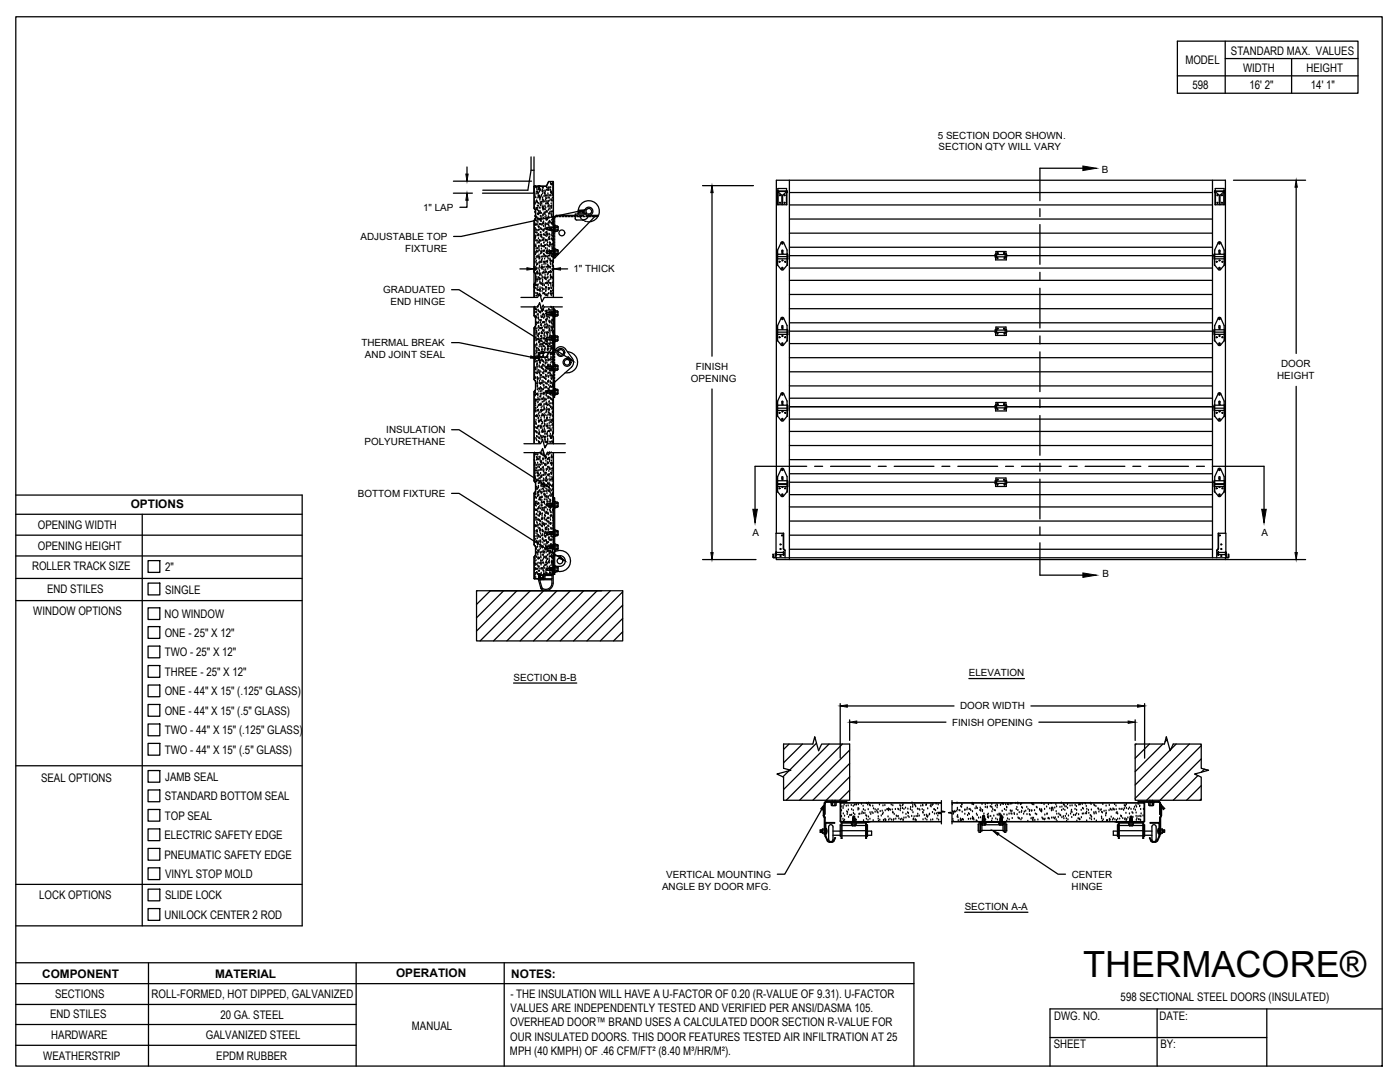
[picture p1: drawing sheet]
<svg xmlns="http://www.w3.org/2000/svg" width="279mm" height="216mm" viewBox="0 0 279 216" stroke-linecap="round" stroke-linejoin="round" font-family="sans-serif">
<defs><g id="words">
<text font-size="7.2" x="216.2" y="195">THERMACORE®</text>
<g font-size="2.4">
<text x="245.7" y="11.1">STANDARD MAX. VALUES</text>
<text x="236.6" y="12.7">MODEL</text>
<text x="238" y="17.8">598</text>
<text x="248.1" y="14.4">WIDTH</text>
<text x="249.3" y="17.8">16' 2&quot;</text>
<text x="260.7" y="14.4">HEIGHT</text>
<text x="261.6" y="17.8">14' 1&quot;</text>
<text x="26.1" y="101.3">OPTIONS</text>
<text x="7.6" y="105.6">OPENING WIDTH</text>
<text x="6.4" y="113.7">ROLLER TRACK SIZE</text>
<text x="7.6" y="109.7">OPENING HEIGHT</text>
<text x="33" y="113.9">2&quot;</text>
<text x="9.4" y="118.4">END STILES</text>
<text x="32.9" y="118.4">SINGLE</text>
<text x="6.6" y="122.8">WINDOW OPTIONS</text>
<text x="32.8" y="123.3">NO WINDOW</text>
<text x="32.9" y="127.1">ONE - 25&quot; X 12&quot;</text>
<text x="32.9" y="131">TWO - 25&quot; X 12&quot;</text>
<text x="32.9" y="134.8">THREE - 25&quot; X 12&quot;</text>
<text x="32.9" y="138.7">ONE - 44&quot; X 15&quot; (.125&quot; GLASS)</text>
<text x="32.9" y="142.6">ONE - 44&quot; X 15&quot; (.5&quot; GLASS)</text>
<text x="32.9" y="146.5">TWO - 44&quot; X 15&quot; (.125&quot; GLASS)</text>
<text x="8.2" y="156">SEAL OPTIONS</text>
<text x="32.9" y="150.4">TWO - 44&quot; X 15&quot; (.5&quot; GLASS)</text>
<text x="33" y="155.8">JAMB SEAL</text>
<text x="32.9" y="159.7">STANDARD BOTTOM SEAL</text>
<text x="32.8" y="167.4">ELECTRIC SAFETY EDGE</text>
<text x="32.9" y="163.6">TOP SEAL</text>
<text x="32.8" y="171.3">PNEUMATIC SAFETY EDGE</text>
<text x="7.8" y="179.5">LOCK OPTIONS</text>
<text x="32.9" y="179.5">SLIDE LOCK</text>
<text x="33" y="175.2">VINYL STOP MOLD</text>
<text x="32.8" y="183.3">UNILOCK CENTER 2 ROD</text>
<text x="8.4" y="195.2">COMPONENT</text>
<text x="42.9" y="195.1">MATERIAL</text>
<text x="79" y="195">OPERATION</text>
<text x="102" y="195.2">NOTES:</text>
<text x="10" y="203.2">END STILES</text>
<text x="11" y="199.2">SECTIONS</text>
<text x="30.3" y="199.1">ROLL-FORMED, HOT DIPPED, GALVANIZED</text>
<text x="44" y="203.3">20 GA. STEEL</text>
<text x="101.9" y="199.1">- THE INSULATION WILL HAVE A U-FACTOR OF 0.20 (R-VALUE OF 9.31). U-FACTOR</text>
<text x="101.9" y="201.9">VALUES ARE INDEPENDENTLY TESTED AND VERIFIED PER ANSI/DASMA 105.</text>
<text x="210.4" y="203.6">DWG. NO.</text>
<text x="223.6" y="199.8">598 SECTIONAL STEEL DOORS (INSULATED)</text>
<text x="231.4" y="203.4">DATE:</text>
<text x="10.2" y="207.2">HARDWARE</text>
<text x="41.1" y="207.2">GALVANIZED STEEL</text>
<text x="82.2" y="205.5">MANUAL</text>
<text x="101.8" y="204.8">OVERHEAD DOOR™ BRAND USES A CALCULATED DOOR SECTION R-VALUE FOR</text>
<text x="101.8" y="207.6">OUR INSULATED DOORS. THIS DOOR FEATURES TESTED AIR INFILTRATION AT 25</text>
<text x="210.3" y="209.1">SHEET</text>
<text x="231.6" y="209">BY:</text>
<text x="8.6" y="211.5">WEATHERSTRIP</text>
<text x="43.2" y="211.6">EPDM RUBBER</text>
<text x="101.8" y="210.5">MPH (40 KMPH) OF .46 CFM/FT² (8.40 M³/HR/M²).</text>
</g>
<g font-size="2">
<text x="187.2" y="27.8">5 SECTION DOOR SHOWN.</text>
<text x="187.3" y="29.9">SECTION QTY WILL VARY</text>
<text x="219.9" y="34.5">B</text>
<text x="71.9" y="47.9">ADJUSTABLE TOP</text>
<text x="84.4" y="42.1">1&quot; LAP</text>
<text x="80.9" y="50.2">FIXTURE</text>
<text x="76.5" y="58.5">GRADUATED</text>
<text x="114.4" y="54.4">1&quot; THICK</text>
<text x="77.9" y="60.9">END HINGE</text>
<text x="72.1" y="69.1">THERMAL BREAK</text>
<text x="72.8" y="71.4">AND JOINT SEAL</text>
<text x="137.9" y="76.2">OPENING</text>
<text x="138.9" y="73.9">FINISH</text>
<text x="254.9" y="75.7">HEIGHT</text>
<text x="255.7" y="73.3">DOOR</text>
<text x="72.7" y="88.8">POLYURETHANE</text>
<text x="77.1" y="86.5">INSULATION</text>
<text x="71.4" y="99.2">BOTTOM FIXTURE</text>
<text x="150.2" y="106.9">A</text>
<text x="251.7" y="106.9">A</text>
<text x="220" y="115.1">B</text>
<text x="102.5" y="135.9">SECTION B-B</text>
<text x="193.4" y="135">ELEVATION</text>
<text x="191.6" y="141.6">DOOR WIDTH</text>
<text x="190" y="144.8">FINISH OPENING</text>
<text x="132.1" y="177.5">ANGLE BY DOOR MFG.</text>
<text x="132.9" y="175.2">VERTICAL MOUNTING</text>
<text x="213.8" y="177.5">HINGE</text>
<text x="213.9" y="175.2">CENTER</text>
<text x="192.5" y="181.6">SECTION A-A</text>
</g>
</g></defs>
<!-- layer: ANNOTATIONS -->
<g fill="none" stroke="#000" stroke-width=".25">
<path d="M90.5 36.2h15.6M90.5 38.5h3.8M93.2 40v1.4h-1.4M93.2 33.3v1.4M140.2 37h10.2M142.1 38.4v32.7M246.2 36h14.4M258.7 37.4v33.1M90.1 57.8h1.5l21.7 13.5M103.8 53.7h1.4M106.6 53.2v4.1M110.4 53.2v4.1"/>
<path d="M111.9 53.7h1.4M115.4 42.2l-23.4 5h-1.5M90.1 68.4h1.5l14.3 2.8M142.1 77.6v32.7M258.7 77.1v33.2M90.1 98.4h1.5l20 12.8M90.1 85.7h1.5l16.8 10.8M140.2 111.7h10.7M244.6 111.7h16M102.5 136.3h12.6M193.4 135.4h11M167.7 140.4v10.9"/>
<path d="M169.1 140.9h21.3M169.6 143.6v4.1M171 144.1h17.8M205.7 140.9h21.3M207.3 144.1h17.8M226.5 143.6v4.1M228.4 140.4v10.9M164 161.5l-7.4 12.9h-1.5M199.2 166.5l12 7.9h1.4M192.5 182h12.6"/>
</g>
<g fill="#000" stroke="#000" stroke-width=".2">
<path d="M93 34.7h.4l-.2 1.5zM93.2 38.5l.2 1.5h-.4zM142.1 37l.2 1.4h-.4zM258.7 36l.2 1.4h-.5zM105.2 53.4l1.4 .3-1.4 .2zM110.4 53.7l1.5-.3v.5zM115.4 41.9h1.4l-1.3 .5zM105.9 71l1.4 .5h-1.4zM113.4 71.1l1 1-1.3-.6zM108.5 96.3l1 .9-1.3-.5zM111.8 111l1 1-1.3-.6zM141.9 110.3h.4l-.2 1.4z"/>
<path d="M258.4 110.3h.5l-.2 1.4zM167.7 140.9l1.4-.3v.5zM169.6 144.1l1.4-.2v.4zM225.1 143.9l1.4 .2-1.4 .2zM227 140.6l1.4 .3-1.4 .2zM164.7 160.3l-.5 1.3-.4-.2zM198.1 165.7l1.3 .6-.3 .4z"/>
</g>
<!-- layer: 598 -->
<g fill="none" stroke="#000" stroke-width=".25">
<path d="M106 31.3v2.7l-.7 4h-8.9M106 34h.6M106.6 31.3v7.2h-10.3M106.6 37.1v4.4l.2 .5M106.7 37.3h.1M106.8 39h.1M106.9 39.4h.1M106.9 37.3h.1M106.9 37.4h.1M107 38.7h.1M107 38.3h.1M107.1 37.5h.1"/>
<path d="M107.1 37.9h.1M107.2 38.7h.1M107.2 39.5h.1M107.3 38.3h.1M107.3 38.5h.1M107.4 37.5h.1M107.4 37.1l.1 .2M107.4 39.1h.1M107.4 37.8h.4M107.4 37.1l.1 .7-.1-.6M107.4 37.1l-.8 .1v4.3l.3 .5M107.4 39.4h.1"/>
<path d="M107.4 38.6h.1M107.5 39.1h.1M107.5 37.7l-.1 .1M107.6 38.2h.1M107.6 39.6h.1M107.6 37.7l.1 .1M107.7 39.3h.1M107.7 38.3h.1M107.7 39.1h.1M107.7 39.9h.1M107.7 38h.1M107.8 37.1l-.2 .2"/>
<path d="M107.8 37.1h-.4M107.8 37.1h.1M107.8 37.8h.1M107.8 39.7h.1M107.8 37.9h.1M107.8 39.5h.1M107.9 38h.1M108 39.3h.1M108.1 39h.1M108.2 38.2h.1M108.2 37.9h.1M108.2 37.4h.1"/>
<path d="M108.2 38.3h.1M108.3 38.7h.1M108.3 39.9h.1M108.3 39.5h.1M108.4 39.9h.1M108.4 38.1h.1M108.4 37.5h.1M108.6 39.2h.1M108.6 38.5h.1M108.7 38.7h.1M108.8 38.1h.1M108.8 38.6h.1"/>
<path d="M108.8 38.8h.1M108.8 39.2h.1M108.8 38.3h.1M108.8 39.1h.1M108.9 39.9h.1M108.9 39.6h.1M109 37.1l.5-.9 .9 .1v7.7M109.1 38h.1M109.1 37.4h.1M109.1 39.7h.1M109.1 39.1h.1M109.3 37.9h.1"/>
<path d="M109.3 38h.1M109.3 38.7h.1M109.3 37.5h.1M109.4 39.5h.1M109.4 39h.1M109.4 37.6h.1M109.5 36.2l-.4 1h-1.4l-.1 .6 .1-.7M109.5 37.9h.1M109.5 38h.1M109.5 39.5h.1M109.6 37.4h.1M109.6 39.5h.1"/>
<path d="M109.7 39.1h.1M109.7 37.5h.1M109.9 36.6h.1M109.9 38h.1M109.9 37.4h.1M109.9 38.5h.1M109.9 38.2h.1M109.9 39h.1M109.9 36.8h.1M109.9 39.1h.1M109.9 38.3h.1M110 39.9h.1"/>
<path d="M110 36.9h.1M110 38.4h.1M110.1 36.8h.1M110.1 38.6h.1M110.2 39.5h.1M110.3 39h.1M110.3 36.8h.1M110.4 36.2v7.8M110.4 38.7h.1M110.4 36.3v2.4M155.2 38l-.1 .2M155.2 38.1v-.5h1.8v.5"/>
<path d="M155.3 38.3v2.6M155.3 38.1l-.1 .2v2.6h.8v-1.9l-.7-.7M155.3 38.2v.1M155.3 38.2h1.6M156.9 38.2l.1 .1M156.9 38.1l.1 .2v2.6h-.8v-1.9l.8-.7M157 38.3v2.6M157 38.1h-1.8v.3l-.1-.2M157 38l.1 .4-.1-.3M157.5 38.4h84.5M157.5 36v75.7M242 36v75.3"/>
<path d="M242.5 38l-.1 .4 .1-.3M242.5 38.1v-.5h1.8v.5M242.5 38.1h1.8M242.6 38.2l-.1 .1M242.6 38.1l-.1 .2v2.6h.8v-1.9l-.7-.7v2.6M242.6 38.2h1.6M244.2 38.1l.1 .2v2.6h-.8v-1.9l.7-.7M244.2 38.2v.1M244.2 38.3v2.6M244.3 38l.1 .4-.1-.3M104 59.4h3.3l.4-.9 .5 1.7 .4-.8h3.6M106.6 57.4h.1"/>
<path d="M106.6 56.6v2.7M106.7 58.3h.1M106.7 58h.1M106.7 43.9v10.4M106.7 40.7h.1M106.7 40.6h.1M106.7 44.9h.1M106.7 59.1h.1M106.7 41.4h.1M106.7 54.4l.1 .1M106.7 41.6h.1M106.7 47.6h.1"/>
<path d="M106.7 46.1h.1M106.7 42.4h.1M106.7 43.8h.1M106.7 49.1h.1M106.7 44.6h.1M106.7 47.1h.1M106.7 49.2h.1M106.8 43.2h.1M106.8 50.7h.1M106.8 44h.1M106.8 50.4h.1M106.8 53.3h.1"/>
<path d="M106.8 47.7h.1M106.8 54.6v.1M106.8 43.8l-.2 .3v10.1l.2 .3M106.8 44.8h.1M106.8 53.6h.1M106.8 40.7h.1M106.8 52.3h.1M106.8 54.5l.1 .2M106.8 45.6h.1M106.8 57.5h.1M106.8 53.8h.1M106.8 43.8l-.1 .1"/>
<path d="M106.8 56.9h.1M106.8 45h.1M106.8 50.8h.1M106.8 56.3l-.2 .3M106.8 43.6v.1M106.9 46.4h.1M106.9 47.5h.1M106.9 42v1.6M106.9 54.7v1.6M106.9 47.2h.1M106.9 42.7h.1M106.9 57h.1"/>
<path d="M106.9 56.3l-.3 .5v2.5M106.9 43.6l-.1 .1M106.9 48h.1M106.9 40.5h.1M106.9 49.2h.1M106.9 51.7h.1M106.9 53.9h.1M106.9 48.9h.1M106.9 46h.1M106.9 43.8h.1M106.9 58.5h.1M107 49.3h.1"/>
<path d="M107 53.4h.1M107 55.9h.1M107 57h.1M107 49.7h.1M107 47.1h.1M107 41.7h.1M107 50.5h.1M107 50.3h.1M107 52.5h.1M107 57.6h.1M107 40.2h.1M107 51.3h.1"/>
<path d="M107 55.8h.1M107 45.9h.1M107 52.1h.1M107 53.6h.1M107 41.8h.1M107.1 56.9h.1M107.1 59.1h.1M107.1 50.1h.1M107.1 43.3h.1M107.1 52.9h.1M107.1 41.6h.1M107.1 40.3h.1"/>
<path d="M107.1 53.7h.1M107.1 44.9h.1M107.1 40.1h.1M107.1 46.5h.1M107.1 54.6h.1M107.1 54.4h.1M107.1 43.4h.1M107.1 55.4h.1M107.1 48.1h.1M107.1 41.8h.1M107.1 48h.1M107.2 51.4h.1"/>
<path d="M107.2 44.3h.1M107.2 58.6h.1M107.2 49.6h.1M107.2 56.2h.1M107.2 46h.1M107.2 46.5h.1M107.2 57h.1M107.2 54.7h.1M107.2 48.5h.1M107.2 51.1h.1M107.2 40.3h.1M107.2 57.8h.1"/>
<path d="M107.2 58h.1M107.2 52.7h.1M107.3 41.1h.1M107.3 58.6h.1M107.3 40.5h.1M107.3 50.2h.1M107.3 52.8h.1M107.3 49.6h.1M107.3 42h.1M107.3 54.3h.1M107.3 42.8h.1M107.3 43.8h.1"/>
<path d="M107.3 41.6h.1M107.3 54.5h.1M107.3 55.8h.1M107.3 47h.1M107.3 42.7h.1M107.3 57h.1M107.3 43.6h.1M107.3 44.8h.1M107.3 58.7h.1M107.3 57.4h.1M107.3 58.9h.1M107.4 44.4h.1"/>
<path d="M107.4 48.1h.1M107.4 50.3h.1M107.4 46.9h.1M107.4 55.9h.1M107.4 45.2h.1M107.4 53.6h.1M107.4 46h.1M107.4 51.4h.1M107.4 56.8h.1M107.4 54.7h.1M107.4 51.2h.1M107.4 59h.1"/>
<path d="M107.4 46.8h.1M107.4 41.1h.1M107.4 40.6h.1M107.5 47.6h.1M107.5 42.6h.1M107.5 57.9h.1M107.5 55.4h.1M107.5 42.2h.1M107.5 48.5h.1M107.5 42.8h.1M107.5 49.3h.1M107.5 45.9h.1"/>
<path d="M107.5 45.4h.1M107.5 43.8h.1M107.5 49.2h.1M107.5 45.3h.1M107.5 50.1h.1M107.5 47.1h.1M107.5 49.6h.1M107.5 46.9h.1M107.6 50.9h.1M107.6 52.5h.1M107.6 48.4h.1M107.6 51.7h.1"/>
<path d="M107.6 55.7h.1M107.6 51.3h.1M107.6 53.8h.1M107.6 45.4h.1M107.6 50h.1M107.6 41.5h.1M107.6 59h.1M107.6 55.5h.1M107.6 51.5h.1M107.7 53.3h.1M107.7 43.8h.1M107.7 58h.1"/>
<path d="M107.7 48.5h.1M107.7 54.1h.1M107.7 44.8h.1M107.7 53.1h.1M107.7 54.9h.1M107.7 48.1h.1M107.7 42.6h.1M107.7 48h.1M107.7 54.7h.1M107.7 55.8h.1M107.7 45.9h.1M107.7 51.6h.1"/>
<path d="M107.7 51.3h.1M107.7 56.2h.1M107.7 57.8h.1M107.8 40.7h.1M107.8 56.6h.1M107.8 49.1h.1M107.8 54.6h.1M107.8 52.2h.1M107.8 54.7h.1M107.8 41.6h.1M107.8 57.4h.1M107.8 52.4h.1"/>
<path d="M107.8 42.2h.1M107.8 42.4h.1M107.8 58.2h.1M107.8 57.9h.1M107.8 56.5h.1M107.8 59h.1M107.8 40.4h.1M107.8 55.7h.1M107.8 43.9h.1M107.8 57.8h.1M107.8 43.2h.1M107.8 46.4h.1"/>
<path d="M107.9 44h.1M107.9 43.7h.1M107.9 41h.1M107.9 44.8h.1M107.9 46.9h.1M107.9 48.1h.1M107.9 50.7h.1M107.9 45.6h.1M107.9 42.6h.1M107.9 50.2h.1M107.9 52.3h.1M107.9 54.9h.1"/>
<path d="M107.9 44.1h.1M108 46.4h.1M108 53.5h.1M108 40.6h.1M108 41.1h.1M108 47.2h.1M108 56.6h.1M108 45.7h.1M108 48.1h.1M108 56.8h.1M108 44.8h.1M108 59.1h.1"/>
<path d="M108 44.2h.1M108 48.9h.1M108 48.8h.1M108 42.6h.1M108 49.1h.1M108 50.4h.1M108.1 49.7h.1M108.1 45.8h.1M108.1 40.4h.1M108.1 47.3h.1M108.1 50.5h.1M108.1 43.6h.1"/>
<path d="M108.1 51.9h.1M108.1 51.3h.1M108.1 49.1h.1M108.1 46.9h.1M108.1 53.3h.1M108.1 53.5h.1M108.1 52.1h.1M108.1 52.4h.1M108.1 40.7h.1M108.1 50.4h.1M108.1 50.2h.1M108.1 43.2h.1"/>
<path d="M108.1 57.5h.1M108.1 55.1h.1M108.2 52.9h.1M108.2 53.5h.1M108.2 55.6h.1M108.2 45h.1M108.2 53.6h.1M108.2 56.6h.1M108.2 53.8h.1M108.2 47.5h.1M108.2 58.2h.1M108.2 54.6h.1"/>
<path d="M108.2 56.7h.1M108.2 55.4h.1M108.2 41.4h.1M108.2 49.2h.1M108.2 51.7h.1M108.2 44.7h.1M108.3 56.2h.1M108.3 48h.1M108.3 53.4h.1M108.3 57h.1M108.3 41.7h.1M108.3 55.9h.1"/>
<path d="M108.3 57.8h.1M108.3 51.3h.1M108.3 57.6h.1M108.3 41.4h.1M108.3 40.3h.1M108.3 58.6h.1M108.3 54.5h.1M108.3 45.9h.1M108.3 43h.1M108.4 41.1h.1M108.4 41.9h.1M108.4 57.8h.1"/>
<path d="M108.4 50.1h.1M108.4 46.1h.1M108.4 44.5h.1M108.4 40.3h.1M108.4 43h.1M108.4 42.8h.1M108.4 43.6h.1M108.4 40.1h.1M108.4 47.6h.1M108.4 41.4h.1M108.4 54.4h.1M108.4 49.2h.1"/>
<path d="M108.5 44.4h.1M108.5 46.9h.1M108.5 44.7h.1M108.5 41.8h.1M108.5 46.1h.1M108.5 45.2h.1M108.5 50.1h.1M108.5 44.3h.1M108.5 58.6h.1M108.5 50.8h.1M108.5 48h.1M108.5 52.3h.1"/>
<path d="M108.5 46h.1M108.5 51.2h.1M108.5 53.4h.1M108.5 48.5h.1M108.5 49.3h.1M108.5 46.8h.1M108.5 56.7h.1M108.5 53.9h.1M108.6 47.6h.1M108.6 54.5h.1M108.6 50.2h.1M108.6 52.8h.1"/>
<path d="M108.6 55.4h.1M108.6 48.4h.1M108.6 57.8h.1M108.6 52.4h.1M108.6 42.5h.1M108.6 58.5h.1M108.6 49.3h.1M108.6 45.8h.1M108.6 42.7h.1M108.6 57h.1M108.6 55.5h.1M108.6 50.1h.1"/>
<path d="M108.7 50.9h.1M108.7 49h.1M108.7 46.9h.1M108.7 58.7h.1M108.7 51.7h.1M108.7 52.3h.1M108.7 58.6h.1M108.7 40.3h.1M108.7 52.5h.1M108.7 55.6h.1M108.7 51.2h.1M108.7 41.8h.1"/>
<path d="M108.8 53.3h.1M108.8 58.8h.1M108.8 41.1h.1M108.8 54.1h.1M108.8 41.4h.1M108.8 55.4h.1M108.8 44.9h.1M108.8 43.4h.1M108.8 54.9h.1M108.8 42.8h.1M108.8 41.9h.1M108.8 44.6h.1"/>
<path d="M108.8 42.5h.1M108.8 45.4h.1M108.8 46.5h.1M108.8 55.8h.1M108.8 47.9h.1M108.8 48h.1M108.9 56.6h.1M108.9 45.7h.1M108.9 47.1h.1M108.9 49.6h.1M108.9 45h.1M108.9 57.4h.1"/>
<path d="M108.9 49h.1M108.9 51.2h.1M108.9 40.7h.1M108.9 58.2h.1M108.9 54.5h.1M108.9 51.3h.1M108.9 53.8h.1M108.9 41.5h.1M108.9 52.3h.1M108.9 48.1h.1M108.9 42.3h.1M108.9 59h.1"/>
<path d="M108.9 55.5h.1M108.9 57.7h.1M108.9 52.7h.1M109 43.1h.1M109 40.3h.1M109 43.8h.1M109 58h.1M109 54.3h.1M109 43.5h.1M109 58.8h.1M109 51.2h.1M109 44h.1"/>
<path d="M109 48h.1M109 55.8h.1M109 57.4h.1M109 44.8h.1M109 46.8h.1M109.1 50.1h.1M109.1 59h.1M109.1 46.4h.1M109.1 52.2h.1M109.1 53.3h.1M109.1 57.5h.1M109.1 47.2h.1"/>
<path d="M109.1 56.6h.1M109.1 42.2h.1M109.1 56.5h.1M109.1 48h.1M109.1 43.9h.1M109.1 40.6h.1M109.2 48.8h.1M109.2 42.4h.1M109.2 46.4h.1M109.2 40.2h.1M109.2 42.2h.1M109.2 49.7h.1"/>
<path d="M109.2 48.1h.1M109.2 50.7h.1M109.2 43.8h.1M109.2 40.7h.1M109.2 49h.1M109.2 43.5h.1M109.2 51.3h.1M109.2 46.8h.1M109.2 52.3h.1M109.2 54.9h.1M109.2 46.9h.1M109.3 52.1h.1"/>
<path d="M109.3 52.2h.1M109.3 40.6h.1M109.3 43.8h.1M109.3 55.5h.1M109.3 56.6h.1M109.3 48.5h.1M109.3 52.9h.1M109.3 53.3h.1M109.3 44.8h.1M109.3 59.1h.1M109.3 50h.1M109.3 53.7h.1"/>
<path d="M109.3 58.8h.1M109.3 46.9h.1M109.3 54.5h.1M109.3 41.3h.1M109.3 49.1h.1M109.3 51.6h.1M109.4 55.3h.1M109.4 53.1h.1M109.4 44.6h.1M109.4 40.3h.1M109.4 56.2h.1M109.4 47.8h.1"/>
<path d="M109.4 53.3h.1M109.4 54.7h.1M109.4 41.1h.1M109.4 57h.1M109.4 40.7h.1M109.4 53.2h.1M109.5 41.9h.1M109.5 57.8h.1M109.5 51.1h.1M109.5 43.2h.1M109.5 57.5h.1M109.5 58.6h.1"/>
<path d="M109.5 54.4h.1M109.5 42.8h.1M109.5 47.5h.1M109.5 45h.1M109.5 56.3h.1M109.5 43.6h.1M109.5 40.2h.1M109.5 57.7h.1M109.5 44.4h.1M109.5 49.2h.1M109.5 51.7h.1M109.6 45.2h.1"/>
<path d="M109.6 43.5h.1M109.6 45.5l-.6 .1 .4 .2M109.6 50.2l-.6 .1 .4 .2M109.6 46.7h.1M109.6 41.3h.1M109.6 53.4h.1M109.6 41h.1M109.6 45.4l.1 .5M109.6 46h.1M109.6 44.5h.1M109.6 41.7h.1M109.6 55.9h.1"/>
<path d="M109.6 42.6h.1M109.6 46.8h.1M109.6 50h.1M109.6 47.6h.1M109.6 47.8h.1M109.6 53.3h.1M109.6 57.6h.1M109.6 44.2h.1M109.7 48.5h.1M109.7 51.1h.1M109.7 42.7h.1M109.7 50.6h1"/>
<path d="M109.7 54.4h.1M109.7 56.5h.1M109.7 47.3h.1M109.7 49.3h.1M109.7 48.8h.1M109.7 57.6h.1M109.7 40.1h.1M109.7 50.9h.1M109.7 42.3h.1M109.8 51.7h.1M109.8 41.8h.1M109.8 51.9h.1"/>
<path d="M109.8 45.3l-.6 .1-.2 .2 .2 .2 1.5 .1M109.8 45.3h.2M109.8 50l-.6 .1-.2 .2 .2 .2 .5 .1-.1-.5M109.8 50h.2M109.8 44.3h.1M109.8 58.6h.1M109.8 45.3l.1 .6M109.8 50l.1 .6M109.8 52.5h.1M109.8 48.9h.1M109.8 53.5h.1M109.8 53.3h.1"/>
<path d="M109.8 52.2h.1M109.8 48.5h.1M109.8 46h.1M109.8 52h.1M109.8 55.1h.1M109.9 54.1h.1M109.9 55.4h.1M109.9 56.6h.1M109.9 54.9h.1M109.9 52.8h.1M109.9 58.2h.1M109.9 58.7h.1"/>
<path d="M109.9 55.1h.1M109.9 55.8h.1M109.9 41.2h.1M109.9 54.5h.1M109.9 44.5h.1M109.9 42.7h.1M109.9 57h.1M110 57.4h.1M110 42.3h.1M110 58.3h.1M110 58.2h.1M110 47.8h.1"/>
<path d="M110 46.9h.1M110 58.7h.1M110 40.7h.1M110 51h.1M110 41.4h.1M110 45.3h.7M110 50h.7M110 41.5h.1M110 59h.1M110 48.9h.1M110 45.3l.2 .6M110 50l.2 .6"/>
<path d="M110 52.1h.1M110 54.3h.1M110 51.2h.1M110 44.6h.1M110 43h.1M110.1 57.6h.1M110.1 41.5h.1M110.1 43.1h.1M110.1 40.1h.1M110.1 55.4h.1M110.1 41.1h.1M110.1 46.1h.1"/>
<path d="M110.1 43.9h.1M110.1 58.7h.1M110.1 42.8h.1M110.1 47.7h.1M110.1 44.7h.1M110.1 43.4h.1M110.1 44.6h.1M110.2 46.7h.1M110.2 49.2h.1M110.2 49.6h.1M110.2 47.1h.1M110.2 50.8h.1"/>
<path d="M110.2 46.4h.1M110.2 49.9h.1M110.2 47.7h.1M110.2 47.2h.1M110.2 53.2h.1M110.2 51.3h.1M110.2 53.8h.1M110.2 52.3h.1M110.2 52.6v.2M110.2 44.3v.2M110.2 48h.1M110.2 53.9h.1"/>
<path d="M110.3 48.8h.1M110.3 56.5h.1M110.3 55.5h.1M110.3 50.9h.1M110.3 52.8l.1 .3M110.3 44.5l.1 .4M110.3 52.6l.1 .5M110.3 43.8h.1M110.3 58h.1M110.3 57h.1M110.3 49.6h.1M110.3 42.3h.1"/>
<path d="M110.3 54h.1M110.3 40.1h.1M110.3 48h.1M110.3 58.6h.1M110.3 51.3h.1M110.3 43.3h.1M110.4 52.1h.1M110.4 48.8h.1M110.4 57.1h.1M110.4 46.6h.1M110.4 52.2h.1M110.4 53.1v.1"/>
<path d="M110.4 44.9v7.3M110.4 44l-.1 .4 .1 .5M110.4 53.2v6.1M110.4 52.2l-.1 .4M110.4 43.5v8h.3M110.7 45h.2M110.7 49.7h.2M110.7 50.9h.2M110.7 44.6v1.6h.2M110.7 43.5v.3M110.7 44v.4M110.7 46.4v.4"/>
<path d="M110.7 47v.4M110.7 47.6v.4M110.7 48.2v.4M110.7 48.8v.4M110.7 49.4v1.5M110.9 45.1l.5 .2-.1 .8h-.4M110.9 43.2h.5M110.9 45.4h.3M110.9 45.9h.3M110.9 45v1.2M110.9 49.7v1.2M110.9 50.1h.3"/>
<path d="M110.9 49.8h.3M110.9 50.6h.3M111 43l-.3 .4-.3 .1M111 43h4.4M111.2 45.3l.2 .2M111.2 49.8l.2 .1M111.2 50.1l.2 .1M111.2 50.6l.2 .1M111.4 45.2l-.2 .1M111.4 49.9l-.2 .1M111.4 45.7l-.2 .2 .2 .1M111.4 50.7l-.5 .1"/>
<path d="M111.4 50.4l-.2 .2M111.4 50v.7M111.6 43.2h.4M112.2 43.2h.4M112.8 43.2h.4M113.4 43.2h.4M114 43.2h.4M114.6 43.2h.4M115.1 43.9h1.3M115.1 43.2h.4M115.4 42.5v.2M115.5 42.2v.3"/>
<path d="M115.5 42.8l.2 .3M115.6 42l-.1 .2M115.6 42.1h.8M115.7 42.2v.3M115.7 43.2h.4M115.8 43.3l.2 .3M115.8 43h.7M115.8 42l-.1 .2-.1-.2M116.1 42l.1 .2 .1-.2M116.1 43.8l.4 .2M116.2 42.2v.3M116.3 42l.2 .2"/>
<path d="M116.4 43.2h.3M116.5 42.2v.3M116.5 42.7l.1-.2h-1.2a2.11 2.11 0 0 1 1.8-2.4 2.11 2.11 0 0 1 2.4 1.8 2.11 2.11 0 0 1-1.9 2.4M116.6 44.1l.4 .1M116.9 42.7a.81 .81 0 0 1 .2-1.3 .81 .81 0 0 1 1.2 .5 .81 .81 0 0 1-.8 1.1 1.17 1.17 0 0 1-1.2 .9M116.9 42.7l.2-.2a.56 .56 0 0 1 .1-.8 .56 .56 0 0 1 .9 .3 .56 .56 0 0 1-.6 .7h-2.7v1.1l.3 .1M116.9 43h2.4v.2h-.6l-8 8.3v-.3M116.9 43.2h.4M117.2 44.2l.3 .1M117.5 43.2h.4M118.1 43.2h.5M155 51.2h.1"/>
<path d="M155.1 50.8h-.1l.1 .8M155.2 50.7l-.1 2.2 1 1 1-1M155.2 50.7h1.9M155.2 51.6h1.9M155.2 51.2h1.9M155.9 48.4a.29 .29 0 0 1 .2-.2 .29 .29 0 0 1 .3 .2l.7 1.5v3M155.9 48.4l-.7 1.5v3M156 53.6h.2M156 50.3h.2M156 48.4h.2M156 53.6l.1-.3 .1 .3M156 50.3l.1-.4 .1 .4"/>
<path d="M156 48.4l.1 .3 .1-.3M157.1 50.7v2.2M157.1 50.8h.1l-.1 .8M157.2 51.2h-.1M157.5 40.9h84.5M157.5 58.8h84.5M157.5 55.9h84.5M157.5 51h41.1M157.5 53.5h84.5M157.5 46.5h84.5M157.5 43.7h84.5M157.5 49.3h84.5"/>
<path d="M198.7 50.8v.4M198.8 50.2h2v1.7h-2.1zM198.8 50.7l.1 .1-.1 .5M198.9 50.8h1.7M198.9 51.2h1.7M199 50.5h.1M199 50.4h.2v.2h-.2zM199.2 50.5h.1M200.3 50.5h.1M200.3 50.4h.2v.2h-.2zM200.5 50.5h.1M200.7 50.7l-.1 .1 .1 .5"/>
<path d="M200.8 50.8v.4M200.9 51h41.4M242.3 51.2h.1M242.4 50.8v.8M242.4 52.9v-3l.7-1.5a.29 .29 0 0 1 .3-.2 .29 .29 0 0 1 .2 .2l.7 1.5v3M242.4 50.7v2.2M242.4 50.7h1.9M242.4 51.6h1.9M242.4 51.2h1.9M242.4 52.9l.8 .9M243.3 53.6h.2M243.3 50.3h.2"/>
<path d="M243.3 48.4h.2M243.3 53.6l.1-.3 .1 .3M243.3 50.3l.1-.4 .1 .4M243.3 48.4l.1 .3 .1-.3M244.3 50.7l.1 2.2-.9 1-.4-.1M244.4 50.8v.8M244.5 51.2h-.1M104 61.2h3.3l.4-.8 .5 1.7 .4-.9h3.6M106.6 65.5v5.8M106.6 61.2v1.7M106.6 78.2v10.2M106.6 62.9l.2 .4"/>
<path d="M106.6 75.7l.2 .3M106.6 65.5v5.7M106.6 62.9l.2 .3M106.6 65.3l.2-.3-.2 .5M106.6 65.3v.2M106.6 71.3v4.4M106.7 74.9h.1M106.7 78.8h.1M106.7 73.4h.1M106.7 61.3h.1M106.7 69.1h.1M106.7 70.6h.1"/>
<path d="M106.7 67.6h.1M106.7 62.4h.1M106.7 72.2h.1M106.8 61.5h.1M106.8 65.7h.1M106.8 67.9h.1M106.8 67.6h.1M106.8 73.7h.1M106.8 71.1h.1M106.8 70.7h.1M106.8 78.2h.1M106.8 62.3h.1"/>
<path d="M106.8 69h.1M106.8 69.3h.1M106.8 77.9l-.2 .3M106.8 75.3h.1M106.8 63.2v.2v-.1M106.8 75.9v.2v-.1M106.8 63.1h.1M106.8 79h.1M106.8 74.4h.1M106.8 72.2h.1M106.8 71.8h.1M106.8 79.8h.1"/>
<path d="M106.8 73.8h.1M106.8 77.7v.2M106.9 61.8h.1M106.9 75.5h.1M106.9 73.5h.1M106.9 78.4h.1M106.9 63.4v1.6M106.9 76.1v1.6M106.9 78.8h.1M106.9 80h.1M106.9 77.7l-.1 .2M106.9 65.6h.1"/>
<path d="M106.9 66.4h.1M106.9 66.8h.1M106.9 66h.1M107 67.2h.1M107 68h.1M107 70h.1M107 70.2h.1M107 61.7h.1M107 63.2h.1M107 73.3h.1M107 68.8h.1M107 74.5h.1"/>
<path d="M107 69.7h.1M107 64.8h.1M107 76.6h.1M107.1 70.5h.1M107.1 64.4h.1M107.1 61.9h.1M107.1 66.3h.1M107.1 79.8h.1M107.1 62.4h.1M107.1 63.3h.1M107.1 78.7h.1M107.1 66.1h.1"/>
<path d="M107.1 68.6h.1M107.1 67.9h.1M107.1 69.5h.1M107.1 65.6h.1M107.1 63.5h.1M107.1 66.4h.1M107.1 72.1h.1M107.1 68.9h.1M107.1 70.3h.1M107.1 71h.1M107.1 72.9h.1M107.2 66.7h.1"/>
<path d="M107.2 73.7h.1M107.2 72.2h.1M107.2 72.6h.1M107.2 70h.1M107.2 69.5h.1M107.2 74.5h.1M107.2 62.8h.1M107.2 75.5h.1M107.2 77.1h.1M107.2 74.6h.1M107.2 74.1h.1M107.2 75.3h.1"/>
<path d="M107.2 78.7h.1M107.2 73.3h.1M107.2 75.7h.1M107.3 76.2h.1M107.3 76.5h.1M107.3 78.8h.1M107.3 72.6h.1M107.3 61.3h.1M107.3 67.1h.1M107.3 77h.1M107.3 77.3h.1M107.3 64.5h.1"/>
<path d="M107.3 77.8h.1M107.3 79.8h.1M107.3 75.8h.1M107.3 67.8h.1M107.3 78.6h.1M107.4 71.1h.1M107.4 61.2h.1M107.4 79.4h.1M107.4 75.5h.1M107.4 78.9h.1M107.4 61.9h.1M107.4 70.4l.1 .1"/>
<path d="M107.4 62.7h.1M107.4 65.5h.1M107.4 62.9h.1M107.4 62.1h.1M107.4 74.3h.1M107.4 70.4h.4l-.2 .1M107.4 71.2v.1M107.4 63.5h.1M107.4 77.6h.1M107.4 79.7h.1M107.4 71.3l.1 .6-.1-.6M107.4 64.3h.1"/>
<path d="M107.4 67.2h.1M107.4 69.7h.1M107.4 63.6h.1M107.4 71.3h-.8v4.4M107.5 63.4h.1M107.5 70.4l-.1 .9zM107.5 65.2h.1M107.5 62.1h.1M107.5 71.8l-.1 .1M107.5 71.1l-.1 .1 .1 .2M107.5 66h.1M107.5 66.7h.1"/>
<path d="M107.5 73.9h.1M107.5 66.8h.1M107.5 64.5h.1M107.5 70h.1M107.5 65.3h.1M107.5 68.3h.1M107.5 67.6h.1M107.5 67.8h.1M107.5 63.9h.1M107.5 69.9h.1M107.5 78.1h.1M107.5 75.6h.1"/>
<path d="M107.6 73.2h.1M107.6 68.4h.1M107.6 76.5h.1M107.6 79.9h.1M107.6 69.2h.1M107.6 68.1h.1M107.6 74.3h.1M107.6 73h.1M107.6 70.4l.1 .8zM107.6 70h.1M107.6 79.8h.1M107.6 74.5h.1"/>
<path d="M107.6 71.1l.2 .1M107.6 71.8l.2 .1h-.4M107.7 62.3h.1M107.7 77.6h.1M107.7 72.3h.1M107.7 76.1h.1M107.7 65.6h.1M107.7 76.6h.1M107.7 77.7h.1M107.7 68.8h.1M107.7 72.5h.1M107.7 74.6h.1"/>
<path d="M107.7 64h.1M107.7 66.5h.1M107.7 73.3h.1M107.7 79.2h.1M107.8 71.3l-.2 .1M107.8 74.1h.1M107.8 72.1h.1M107.8 77.7h.1M107.8 71.3h-.4M107.8 71.2v.1M107.8 68.2h.1M107.8 75.4h.1"/>
<path d="M107.8 74.9h.1M107.8 75.7h.1M107.8 78.7h.1M107.8 62.5h.1M107.8 76.5h.1M107.8 75h.1M107.8 72.5h.1M107.9 64.5h.1M107.9 64h.1M107.9 77.3h.1M107.9 62.3h.1M107.9 67.7h.1"/>
<path d="M107.9 79.2h.1M107.9 76.7h.1M107.9 61.5h.1M107.9 65.5h.1M107.9 64.9h.1M107.9 65.6h.1M107.9 78.1h.1M107.9 68.8h.1M107.9 67.1h.1M107.9 79h.1M108 69.2h.1M108 64.1h.1"/>
<path d="M108 79.8h.1M108 74.3h.1M108 63.1h.1M108 68.7h.1M108 70.3h.1M108 72.1h.1M108 63.9h.1M108 67.2h.1M108 77.5h.1M108 75.4h.1M108 73.4h.1M108 64.7h.1"/>
<path d="M108 71.8h.1M108 65.6h.1M108 63.4h.1M108 78.6h.1M108.1 63.3h.1M108.1 70.3h.1M108.1 77.6h.1M108.1 66.4h.1M108.1 66.6h.1M108.1 65.1h.1M108.1 67.6h.1M108.1 74.9h.1"/>
<path d="M108.1 67.2h.1M108.1 69.9h.1M108.1 76.5h.1M108.1 68h.1M108.1 69.3h.1M108.1 73.4h.1M108.1 73.2h.1M108.1 71.8h.1M108.1 78.1h.1M108.2 68.8h.1M108.2 76.4h.1M108.2 79.6h.1"/>
<path d="M108.2 76.6h.1M108.2 69.6h.1M108.2 61.8h.1M108.2 76h.1M108.2 73.5h.1M108.2 70.4h.1M108.2 79.7h.1M108.2 62.2h.1M108.2 77.7h.1M108.2 65.5h.1M108.2 66h.1M108.2 61.3h.1"/>
<path d="M108.3 63.3h.1M108.3 62.8h.1M108.3 72.1h.1M108.3 66.6h.1M108.3 68.8h.1M108.3 70.2h.1M108.3 72.9h.1M108.3 64.4h.1M108.3 73.7h.1M108.3 72h.1M108.3 69.9h.1M108.3 66h.1"/>
<path d="M108.3 74.5h.1M108.4 62.9h.1M108.4 73.1h.1M108.4 64.4h.1M108.4 61.9h.1M108.4 67.5h.1M108.4 69.1h.1M108.4 75.3h.1M108.4 78.6h.1M108.4 70.8l-.1 .5 .1-.1M108.4 61.1h.1M108.4 66h.1"/>
<path d="M108.4 76.1h.1M108.4 76.4h.1M108.4 78.7h.1M108.4 70.8v.4M108.4 66.1h.1M108.4 68.6h.1M108.4 76.9h.1M108.4 79.7h.1M108.4 77.7h.1M108.4 72.2h.1M108.5 70.5l-.8 .1v.6h.6M108.5 61.9h.1"/>
<path d="M108.5 67.6h.1M108.5 70.3h.1M108.5 69.2h.1M108.5 70.5h-.1M108.5 62.7h.1M108.5 78.5h.1M108.5 72.9h.1M108.5 73.8h.1M108.5 63.5h.1M108.5 79.4h.1M108.5 75.3h.1M108.5 64.3h.1"/>
<path d="M108.5 62.8h.1M108.5 74.2h.1M108.5 77.1h.1M108.5 74.6h.1M108.5 72.3h.1M108.5 76.9h.1M108.6 65.2h.1M108.6 77.5h.1M108.6 78.8h.1M108.6 78.4h.1M108.6 66h.1M108.6 67.1h.1"/>
<path d="M108.6 75.4h.1M108.6 66.8h.1M108.6 63.3h.1M108.6 67.6h.1M108.6 78.5h.1M108.6 70.3l-.1 .2-.8 .1M108.6 66.5h.1M108.6 64.3h.1M108.7 68.4h.1M108.7 69.8h.1M108.7 75.5h.1M108.7 70.3h.1"/>
<path d="M108.7 69.2h.1M108.7 67.6h.1M108.7 70.3l1.7 .2M108.7 70h.1M108.7 65.5h.1M108.7 62.9h.1M108.7 63.3h.1M108.7 73.1h.1M108.7 64.8h.1M108.7 76.3h.1M108.7 79.7h.1M108.8 67.2h.1"/>
<path d="M108.8 79.6h.1M108.8 74.2h.1M108.8 69.7h.1M108.8 66.4h.1M108.8 67.9h.1M108.8 71.6h.1M108.8 77.4h.1M108.8 62.1h.1M108.8 64.9h.1M108.8 72.5h.1M108.8 71.4h.1M108.8 65.4h.1"/>
<path d="M108.8 69.5h.1M108.8 73.3h.1M108.8 73.9h.1M108.8 74.1h.1M108.9 68.7h.1M108.9 68h.1M108.9 78.1h.1M108.9 75.6h.1M108.9 63.9h.1M108.9 74.9h.1M108.9 72h.1M108.9 72.6h.1"/>
<path d="M108.9 75.7h.1M108.9 79.9h.1M108.9 74.2h.1M108.9 68.1h.1M108.9 76.5h.1M108.9 75.2h.1M108.9 77.3h.1M108.9 78.5h.1M109 72.3h.1M109 77.3h.1M109 64.3h.1M109 74.2h.1"/>
<path d="M109 62.1h.1M109 62.3h.1M109 79h.1M109 78.8h.1M109 79.8h.1M109 76.6h.1M109.1 62.3h.1M109.1 65.4h.1M109.1 66.5h.1M109.1 64h.1M109.1 63.1h.1M109.1 68.7h.1"/>
<path d="M109.1 63.9h.1M109.1 68.2h.1M109.1 74.1h.1M109.1 64.7h.1M109.1 62.1h.1M109.1 77.4h.1M109.1 71.9h.1M109.1 63.6h.1M109.1 75.2h.1M109.2 65.5h.1M109.2 75h.1M109.2 72.5h.1"/>
<path d="M109.2 66.3h.1M109.2 63.2h.1M109.2 65.2h.1M109.2 78.5h.1M109.2 67.2h.1M109.2 66.8h.1M109.2 63.7h.1M109.2 79.2h.1M109.2 76.7h.1M109.2 68h.1M109.2 66.5h.1M109.2 64.9h.1"/>
<path d="M109.2 68.3h.1M109.2 69.7h.1M109.2 69.9h.1M109.3 68.8h.1M109.3 69.2h.1M109.3 66.8h.1M109.3 69.6h.1M109.3 73h.1M109.3 71.5h.1M109.3 76.3h.1M109.3 70h.1M109.3 71.2h.1"/>
<path d="M109.3 62.1h.1M109.3 63.4h.1M109.3 79.5h.1M109.3 74.6h.1M109.4 72h.1M109.4 77.6h.1M109.4 76.1h.1M109.4 65.3h.1M109.4 65h.1M109.4 72.9h.1M109.4 63.2h.1M109.4 68.6h.1"/>
<path d="M109.4 73.7h.1M109.4 79.2h.1M109.4 77.7h.1M109.4 66.4h.1M109.4 69.3h.1M109.4 74.5h.1M109.4 76.2h.1M109.5 71.9h.1M109.5 71.8h.1M109.5 69.7h.1M109.5 75.3h.1M109.5 75.2h.1"/>
<path d="M109.5 70.3l-.5 1-2.3-.1M109.5 61.8h.1M109.5 76.1h.1M109.5 73h.1M109.5 76h.1M109.5 79.3h.1M109.5 76.9h.1M109.5 76.2h.1M109.5 77.7h.1M109.5 67.3l.1 .5M109.5 62.3l.1 .5M109.5 78l.1 .5"/>
<path d="M109.5 73.1l.1 .5M109.6 66h.1M109.6 78l-.7 .2 .4 .2M109.6 77.7h.1M109.6 79.5h.1M109.6 67.4l-.7 .2 .4 .2M109.6 62.4l-.7 .1 .4 .3M109.6 73.2l-.7 .2 .4 .2M109.6 61.9h.1M109.6 64.2h.1M109.6 64.1h.1M109.6 78.5h.1"/>
<path d="M109.6 70.2h.1M109.6 65.6h.1M109.6 79.4h.1M109.6 63.5h.1M109.6 67.2h.1M109.6 68.7h.1M109.6 74.5h.1M109.7 64.3h.1M109.7 65.7h.1M109.7 74h.1M109.7 65.1h.1M109.7 64.4h.1"/>
<path d="M109.7 61.9h.1M109.7 77.3h.1M109.7 78.7h.1M109.7 71.8h.1M109.7 65.9h.1M109.7 66.1h.1M109.7 68.8h.1M109.7 67.3h-.6l-.2 .3 .2 .2h1M109.7 62.3h-.6l-.2 .2 .2 .3h1M109.7 66.7h.1M109.7 63.1h.1M109.7 68.6h.1"/>
<path d="M109.7 77.9l-.6 .1-.2 .2 .2 .2 1.2 .1M109.7 73.1h-.6l-.2 .3 .2 .2h1M109.8 66.4h.1M109.8 75h.1M109.8 68.4h.1M109.8 64.2h.1M109.8 72.9h.1M109.8 71.9h.1M109.8 69.7h.1M109.8 76.5h.1M109.8 69.2h.1M109.8 77.1h.1"/>
<path d="M109.8 74.6h.1M109.9 70h.1M109.9 70.7h.1M109.9 79.7h.1M109.9 78.5l-.2-.6h.8l.1 .6M109.9 70.8h.1M109.9 76.2h.1M109.9 74h.1M109.9 78.8h.1M109.9 67.1h.1M109.9 71.6h.1M109.9 79.5h.1"/>
<path d="M109.9 62h.1M109.9 77.3h.1M109.9 61.3h.1M109.9 72.4h.1M109.9 71.3h.1M110 65.3h.1M110 68.5h.1M110 62.9h.1M110 74.1h.1M110 75.5h.1M110 67.3h-.3l.2 .5M110 67.3h.5"/>
<path d="M110 62.3h-.3l.2 .5M110 62.3h.5M110 64.4h.1M110 73.1h-.3l.2 .5M110 73.1h.5M110 74.9h.1M110 67.3l.1 .5M110 62.3l.1 .5M110 77.9l.1 .6M110 73.1l.1 .5M110 65.5h.1M110 61.4h.1"/>
<path d="M110 71.8h.1M110 66h.1M110 75.7h.1M110 75.1h.1M110 79.7h.1M110.1 67.2h.1M110.1 64.5h.1M110.1 76.5h.1M110.1 61.5h.1M110.1 69.7h.1M110.1 69.1h.1M110.1 77.3h.1"/>
<path d="M110.1 67.8h.6M110.1 62.8h.6M110.1 73.6h.6M110.1 70.7h.1M110.1 64.2h.1M110.1 73.9h.1M110.1 71.4h.1M110.2 63.1h.1M110.2 62h.1M110.2 78.9h.1M110.2 72.2h.1M110.2 63.9h.1"/>
<path d="M110.2 65.2h.1M110.2 79.8h.1M110.2 75.6h.1M110.2 73.8h.1M110.2 64.7h.1M110.2 70.7h.1M110.2 68.5h.1M110.2 79.9h.1M110.2 75.4h.1M110.2 65.5v.2M110.2 78.5v.2M110.2 65.5h.1"/>
<path d="M110.2 68.1h.1M110.2 74h.1M110.2 71.8h.1M110.2 76.9h.1M110.2 67.3l.2 2.9M110.2 62.3l.1 .5M110.2 77.9l.1 .6M110.2 73.1l.1 .5M110.3 66.4h.1M110.3 77.2h.1M110.3 73.9h.1M110.3 65.6l.1 .5"/>
<path d="M110.3 78.5l.1 .5M110.3 67.2h.1M110.3 75.1h.1M110.3 72.3h.1M110.3 68h.1M110.3 77h.1M110.3 63h.1M110.3 70.3l.1 .2v15.9M110.3 66.3h.1M110.3 78.5h.4M110.3 76.6h.1M110.4 66.5h.1"/>
<path d="M110.4 64h.1M110.4 70.4h-.9l-.4 .9h-1.4l-.1 .6 .1-.6M110.4 61.7h.1M110.4 63.3h.1M110.4 66.1v4.1M110.4 79v7.4M110.4 70.2l-1.8 .1M110.4 65.1v.1M110.4 70.5v7.6M110.4 70.5v2.3M110.4 61.2v4M110.4 78.1l-.1 .4"/>
<path d="M110.4 66.1v4.1l-.1 .1M110.4 79v.1M110.4 78.1h.1M110.4 61.7h.3v7.9M110.4 61.2v3.9l-.1 .5M110.4 70.3h.4a1.15 1.15 0 0 1 .8-1.1 1.15 1.15 0 0 1 1.3 .4l1.3 1.9M110.4 65.2l-.1 .4M110.4 69.6l.4 .6M110.5 67.3h.2M110.5 67.3l.1 .5M110.5 62.3h.2M110.5 62.3l.1 .5"/>
<path d="M110.5 77.9h.2M110.5 73.1h.2M110.5 73.1l.1 .5M110.7 67h.2v1.1h-.2M110.7 62h.2v1.1h-.2M110.7 77.6h.2v1.2h-.2M110.7 72.8h.2M110.7 75.8v3.5h-.3M110.7 61.7v7.9M110.7 70.3v.5M110.7 71v.4M110.7 71.6v.4"/>
<path d="M110.7 72.2v.4M110.7 72.8v.4M110.7 73.4v.4M110.7 74v.4M110.7 74.6v.4M110.7 75.2v.4M110.7 69.6l.2 .3M110.9 67.1l.4 .1M110.9 67.3l.4 .1M110.9 62l.4 .2v.7l-.1 .1M110.9 77.7h.4v.8l-.4 .2M110.9 72.8v1.1h-.2"/>
<path d="M110.9 72.9h.4v.8M110.9 67.8h.3M110.9 62.3h.3M110.9 62.8h.3M110.9 63.1h.3M110.9 78.4h.3M110.9 77.9h.3M110.9 73.1h.3M110.9 73.6h.3M110.9 73.9h.3M111.2 67.8l.1 .1M111.2 62.8l.1 .1"/>
<path d="M111.2 62.3l.1 .1M111.2 77.9l.1 .2M111.2 78.4l.1 .2M111.2 73.6l.1 .1M111.2 73.1l.1 .1M111.3 67.2l-.1 .1M111.3 62.2l-.1 .1M111.3 77.8l-.1 .1M111.3 73l-.1 .1M111.3 67.2v.8l-.4 .1M111.3 67.7l-.1 .1M111.3 62.7l-.1 .1"/>
<path d="M111.3 78.3l-.1 .1M111.3 73.5l-.1 .1M111.3 73.7l-.1 .2M113.2 70.2a2.11 2.11 0 0 1 2.1 2.3 2.11 2.11 0 0 1-2.5 1.9M114 73.3l-3.6 3.2M114.2 71.5a1.3 1.3 0 0 1-.2 1.8M155 66.3h.1M155.1 65.9l-.1-.1 .1 .9M155.2 65.7l-.1 2.3 1 1 1-1M155.2 65.8h1.9M155.2 66.7h1.9M155.2 66.3h1.9"/>
<path d="M155.9 78.5a.29 .29 0 0 1 .2-.1 .29 .29 0 0 1 .3 .1l.7 1.5v3.1M155.9 63.5a.29 .29 0 0 1 .2-.2 .29 .29 0 0 1 .3 .2l.7 1.5v3M155.9 63.5l-.7 1.5v3M155.9 78.5l-.7 1.5v3.1M156 78.8h.2M156 68.7h.2M156 65.3h.2M156 63.7h.2M156 78.8l.1-.3 .1 .3M156 68.7l.1-.3 .1 .3M156 65.3l.1-.3 .1 .3M156 63.7l.1-.3 .1 .3"/>
<path d="M157.1 65.7v2.3M157.1 65.9l.1-.1-.1 .9M157.2 66.3h-.1M157.5 66.1h41.1M157.5 79.5h84.5M157.5 68.6h84.5M157.5 71.4h84.5M157.5 74.2h84.5M157.5 77h84.5M157.5 61.6h84.5M157.5 64.4h84.5M198.7 65.9v.4"/>
<path d="M198.8 65.3h2v1.6h-2.1zM198.8 65.8h.1l-.1 .6M198.9 65.9h1.7M198.9 66.3h1.7M199 65.6h.2M199 65.6h.1M199.2 65.6h.1M200.5 65.6l-.1-.1-.1 .1h.2M200.5 65.6h.1M200.7 65.8h-.1l.1 .6M200.8 65.9v.4M200.9 66.1h41.4"/>
<path d="M242.3 66.3h.1M242.4 65.9v.8M242.4 68v-3l.7-1.5a.29 .29 0 0 1 .3-.2 .29 .29 0 0 1 .2 .2l.7 1.5v3M242.4 65.7v2.3M242.4 65.8h1.9M242.4 66.7h1.9M242.4 66.3h1.9M242.4 68l.8 .9M243.3 78.8h.2M243.3 68.7h.2M243.3 65.3h.2M243.3 63.7h.2"/>
<path d="M243.3 78.8l.1-.3 .1 .3M243.3 68.7l.1-.3 .1 .3M243.3 65.3l.1-.3 .1 .3M243.3 63.7l.1-.3 .1 .3M244.3 65.7l.1 2.3-.9 .9h-.4M244.4 65.9v.8M244.5 66.3h-.1M104.6 90.3h3.3l.4-.8 .5 1.7 .4-.9h3.6M104.6 88.5h3.3l.4-.8 .5 1.7 .4-.9h3.6M106.6 90.3v5.6M106.6 98.5v10.1M106.6 95.9l.2 .3"/>
<path d="M106.6 91.8h.1M106.6 98.3l.3-.3-.3 .5M106.6 98.3v.2M106.7 95.1h.1M106.7 92.9h.1M106.7 85.2h.1M106.7 90.4h.1M106.7 87.7h.1M106.7 87.4h.1M106.7 91.2h.1M106.7 92.4h.1M106.7 90.9h.1"/>
<path d="M106.7 82.1h.1M106.7 92h.1M106.7 99.5h.1M106.7 90.7h.1M106.7 94h.1M106.7 85.3h.1M106.8 92.9h.1M106.8 95h.1M106.8 92.4h.1M106.8 95.5h.1M106.8 93.7h.1M106.8 92.5h.1"/>
<path d="M106.8 81.9h.1M106.8 96.3v.1M106.8 94.5h.1M106.8 90.7h.1M106.8 96.2l.1 .2M106.8 95.3h.1M106.8 94h.1M106.8 99.2h.1M106.8 98.7h.1M106.8 86.1h.1M106.8 95.6h.1M106.9 96.1h.1"/>
<path d="M106.9 80.6h.1M106.9 96.4v1.6M106.9 81.4h.1M106.9 81h.1M106.9 98.7h.1M106.9 84.2h.1M106.9 80.3h.1M106.9 98.6h.1M106.9 93.4h.1M106.9 82.2h.1M106.9 82h.1M106.9 81.6h.1"/>
<path d="M106.9 83.1h.1M107 83.1h.1M107 85.3h.1M107 87.5h.1M107 82h.1M107 80.1h.1M107 99.4h.1M107 97.6h.1M107 83.9h.1M107 84.5h.1M107 84.7h.1M107 92.9h.1"/>
<path d="M107 86.2h.1M107 90.7h.1M107 83.2h.1M107 96.2h.1M107 85.5h.1M107 87.8h.1M107.1 99.4h.1M107.1 94h.1M107.1 91.8h.1M107.1 86.3h.1M107.1 97.2h.1M107.1 87.1h.1"/>
<path d="M107.1 93.5h.1M107.1 91.3h.1M107.1 83.1h.1M107.1 96h.1M107.1 87.9h.1M107.1 86.4h.1M107.1 82.9h.1M107.1 97.7h.1M107.1 92.8h.1M107.2 94.4h.1M107.2 87.1h.1M107.2 91.8h.1"/>
<path d="M107.2 91.3h.1M107.2 95.9h.1M107.2 95h.1M107.2 97.5h.1M107.3 90.8h.1M107.3 98.3h.1M107.3 81.3h.1M107.3 91.6h.1M107.3 94.4h.1M107.3 99.1h.1M107.3 82h.1M107.3 92.4h.1"/>
<path d="M107.3 85.3h.1M107.3 83h.1M107.3 98.7h.1M107.3 97.6h.1M107.3 83.1h.1M107.3 85.6h.1M107.3 93.3h.1M107.3 80.4h.1M107.3 81.9h.1M107.4 94.1h.1M107.4 90.7h.1M107.4 86.4h.1"/>
<path d="M107.4 87.2h.1M107.4 94.9h.1M107.4 80.2h.1M107.4 83.5h.1M107.4 95.7h.1M107.4 93.9h.1M107.4 92.8h.1M107.4 85h.1M107.4 97.2h.1M107.4 91.7h.1M107.4 81h.1M107.4 82h.1"/>
<path d="M107.4 96.5h.1M107.4 95h.1M107.4 94.5h.1M107.4 81.9h.1M107.4 86.6h.1M107.5 97.3h.1M107.5 97.1h.1M107.5 82.7h.1M107.5 80.9h.1M107.5 84h.1M107.5 88.2h.1M107.5 98.1h.1"/>
<path d="M107.5 98.3h.1M107.5 83.5h.1M107.5 84.2h.1M107.5 85.1h.1M107.5 98.9h.1M107.5 98.8h.1M107.5 84.3h.1M107.5 87.4h.1M107.5 99.8h.1M107.5 91.7h.1M107.6 91.2h.1M107.6 93.2h.1"/>
<path d="M107.6 85.9h.1M107.6 92.8h.1M107.6 86.7h.1M107.6 82.4h.1M107.6 96.1h.1M107.6 95.5h.1M107.6 94.8h.1M107.6 96.4h.1M107.6 87.5h.1M107.6 84.1h.1M107.7 99.4h.1M107.7 99.7h.1"/>
<path d="M107.7 93.3h.1M107.7 88.3h.1M107.7 83h.1M107.7 86.6h.1M107.7 97.9h.1M107.7 80.9h.1M107.7 99.5h.1M107.7 84.1h.1M107.7 86.3h.1M107.7 96.4h.1M107.7 93.9h.1M107.7 91.4h.1"/>
<path d="M107.7 87.4h.1M107.7 80.8h.1M107.8 90.4h.1M107.8 91.7h.1M107.8 99.5h.1M107.8 80.8h.1M107.8 91.2h.1M107.8 95h.1M107.8 95.6h.1M107.8 82.3h.1M107.8 92.1h.1M107.8 92.8h.1"/>
<path d="M107.8 98.1h.1M107.8 85h.1M107.8 83.9h.1M107.8 98.2h.1M107.8 96.1h.1M107.8 92.9h.1M107.8 99.8h.1M107.8 81.9h.1M107.8 85.4h.1M107.9 93.7h.1M107.9 99.3h.1M107.9 85.2h.1"/>
<path d="M107.9 87h.1M107.9 94.5h.1M107.9 83.9h.1M107.9 95.3h.1M107.9 92.3h.1M107.9 90.6h.1M107.9 80.9h.1M108 96.1h.1M108 96.5h.1M108 83.4h.1M108 87.1h.1M108 96.9h.1"/>
<path d="M108 93.9h.1M108 92.1h.1M108 90.5h.1M108 80.6h.1M108 85.2h.1M108 97.7h.1M108 97.1h.1M108 87.7h.1M108 98.6h.1M108 93.6h.1M108 81.4h.1M108 80.8h.1"/>
<path d="M108 90.7h.1M108 95.2h.1M108 82.2h.1M108.1 99.4h.1M108.1 92.1h.1M108.1 83h.1M108.1 81.9h.1M108.1 84.1h.1M108.1 92.4h.1M108.1 96.8h.1M108.1 83.8h.1M108.1 87.4h.1"/>
<path d="M108.1 95h.1M108.1 98.3h.1M108.1 85.2h.1M108.1 96.6h.1M108.1 95.3h.1M108.1 84.7h.1M108.1 92.7h.1M108.1 99.2h.1M108.1 99.9h.1M108.1 85.5h.1M108.1 86.1h.1M108.2 90.6h.1"/>
<path d="M108.2 98.4h.1M108.2 86.3h.1M108.2 96h.1M108.2 93.8h.1M108.2 87.1h.1M108.2 81.2h.1M108.2 99.3h.1M108.2 82.7h.1M108.2 97.1h.1M108.2 83h.1M108.2 80.3h.1M108.2 93.4h.1"/>
<path d="M108.2 84.3h.1M108.3 86.3h.1M108.3 82h.1M108.3 85.8h.1M108.3 97.6h.1M108.3 84.5h.1M108.3 82.8h.1M108.3 87.4h.1M108.3 90h.1M108.3 91.6h.1M108.3 86.2h.1M108.4 90.8h.1"/>
<path d="M108.4 94.9h.1M108.4 85.9h.1M108.4 91.6h.1M108.4 91.8h.1M108.4 90.9h.1M108.4 92.4h.1M108.4 98.1h.1M108.4 93.5h.1M108.4 92.5h.1M108.4 81.9h.1M108.4 93.2h.1M108.4 96h.1"/>
<path d="M108.4 94h.1M108.4 85.1h.1M108.4 82.9h.1M108.5 94h.1M108.5 91h.1M108.5 83h.1M108.5 94.9h.1M108.5 97.7h.1M108.5 95.6h.1M108.5 86.2h.1M108.5 87.1h.1M108.5 90.5h.1"/>
<path d="M108.5 97.1h.1M108.5 95.7h.1M108.5 94.1h.1M108.5 80.2h.1M108.5 96.5h.1M108.5 93.8h.1M108.5 91.6h.1M108.5 98.7h.1M108.5 81h.1M108.6 97.3h.1M108.6 97h.1M108.6 81.3h.1"/>
<path d="M108.6 98.1h.1M108.6 94.8h.1M108.6 94.4h.1M108.6 97.2h.1M108.6 81.8h.1M108.6 80.7h.1M108.6 82.6h.1M108.6 83h.1M108.6 81.6h.1M108.6 80h.1M108.6 98.9h.1M108.6 98.7h.1"/>
<path d="M108.6 83.4h.1M108.6 84h.1M108.6 85.6h.1M108.6 99.7h.1M108.6 84.2h.1M108.6 87.3h.1M108.6 83.1h.1M108.7 87.2h.1M108.7 84.7h.1M108.7 85h.1M108.7 81.6h.1M108.7 92.6h.1"/>
<path d="M108.7 92.8h.1M108.7 85.9h.1M108.7 86.3h.1M108.7 86.7h.1M108.7 87.8h.1M108.8 95.9h.1M108.8 94.5h.1M108.8 87.5h.1M108.8 84.8h.1M108.8 99.2h.1M108.8 97h.1M108.8 84h.1"/>
<path d="M108.8 88.3h.1M108.8 82.9h.1M108.8 87.9h.1M108.8 98.8h.1M108.8 91.3h.1M108.8 89.1h.1M108.8 80.7h.1M108.8 86.2h.1M108.8 88.2h.1M108.8 92.9h.1M108.9 91.5h.1M108.9 91.2h.1"/>
<path d="M108.9 94.4h.1M108.9 87.2h.1M108.9 96h.1M108.9 94.8h.1M108.9 95.5h.1M108.9 92.9h.1M108.9 82.4h.1M108.9 92h.1M108.9 98.1h.1M108.9 92.6h.1M108.9 97.5h.1M108.9 84.1h.1"/>
<path d="M109 92.8h.1M109 95.9h.1M109 99.7h.1M109 99.1h.1M109 86.6h.1M109 96h.1M109 81.8h.1M109 93.6h.1M109 99.2h.1M109 85h.1M109 88.3h.1M109 80.4h.1"/>
<path d="M109 94.4h.1M109.1 95.3h.1M109.1 93.9h.1M109.1 91.4h.1M109.1 80.6h.1M109.1 88.3h.1M109.1 82h.1M109.1 96.1h.1M109.1 80.8h.1M109.1 83.5h.1M109.1 95.6h.1M109.1 81.4h.1"/>
<path d="M109.1 80.5h.1M109.1 96.9h.1M109.1 93.7h.1M109.1 98.1h.1M109.1 82.2h.1M109.1 85h.1M109.1 85.1h.1M109.1 97.7h.1M109.1 97h.1M109.1 83h.1M109.1 86.6h.1M109.2 98.5h.1"/>
<path d="M109.2 99.8h.1M109.2 83.9h.1M109.2 80.7h.1M109.2 83.6h.1M109.2 99.3h.1M109.2 88.2h.1M109.2 84.7h.1M109.2 81.7h.1M109.2 86.7h.1M109.2 92.3h.1M109.2 85.5h.1M109.2 87.2h.1"/>
<path d="M109.2 91.7h.1M109.2 86.3h.1M109.2 85h.1M109.2 80.9h.1M109.3 96.5h.1M109.3 87.1h.1M109.3 88.3h.1M109.3 83.4h.1M109.3 92.6h.1M109.3 90.4h.1M109.3 93.3h.1M109.3 95.8h.1"/>
<path d="M109.3 94.8h.1M109.3 87.9h.1M109.3 85.1h.1M109.3 87.7h.1M109.3 93.7h.1M109.3 91.8h.1M109.3 99.1h.1M109.3 96.9h.1M109.3 90.7h.1M109.3 96.4h.1M109.4 97.9h.1M109.4 82.8h.1"/>
<path d="M109.4 92.4h.1M109.4 94.9h.1M109.4 95h.1M109.4 99.5h.1M109.4 86.1h.1M109.4 81.9h.1M109.4 90.8h.1M109.4 98h.1M109.5 91.6h.1M109.5 91.5h.1M109.5 99.2h.1M109.5 96.6h.1"/>
<path d="M109.5 86.1h.1M109.5 80.8h.1M109.5 92.4h.1M109.5 82.4h.1M109.5 94.7h.1M109.5 93.2h.1M109.5 98h.1M109.5 83.9h.1M109.5 94.1h.1M109.5 81.7h.1M109.5 80.3h.1M109.5 85.5h.1"/>
<path d="M109.6 94.9h.1M109.6 93.4h.1M109.6 82.4h.1M109.6 82.8h.1M109.6 85h.1M109.6 82h.1M109.6 87h.1M109.6 95.7h.1M109.6 97.6h.1M109.6 88.2h.1M109.6 84.5h.1M109.6 96.5h.1"/>
<path d="M109.6 80.2h.1M109.6 86.1h.1M109.6 85.5h.1M109.6 97.3h.1M109.6 90.3h.1M109.6 90.5h.1M109.6 86.2h.1M109.7 98.1h.1M109.7 93.6h.1M109.7 81h.1M109.7 91.4h.1M109.7 91.8h.1"/>
<path d="M109.7 92.1h.1M109.7 81.8h.1M109.7 98.9h.1M109.7 96.9h.1M109.7 94.7h.1M109.7 82.6h.1M109.7 99.7h.1M109.7 93.5h.1M109.7 90.6h.1M109.7 83.4h.1M109.7 80.6h.1M109.7 98h.1"/>
<path d="M109.7 96h.1M109.7 95.2h.1M109.7 83.9h.1M109.7 82.9h.1M109.8 96.8h.1M109.8 84.2h.1M109.8 97.7h.1M109.8 93.7h.1M109.8 85h.1M109.8 87.1h.1M109.8 98.3h.1M109.8 85.9h.1"/>
<path d="M109.8 99.9h.1M109.8 86.7h.1M109.9 92.5h.1M109.9 95.8h.1M109.9 87.5h.1M109.9 81.3h.1M109.9 81.2h.1M109.9 94.4h.1M109.9 99.9h.1M109.9 88.3h.1M109.9 99.1h.1M109.9 83h.1"/>
<path d="M109.9 82.8h.1M109.9 98.7h.1M109.9 80.6h.1M109.9 82.7h.1M109.9 85.6h.1M109.9 84.3h.1M110 86h.1M110 81.3h.1M110 83.8h.1M110 87.2h.1M110 85.9h.1M110 90.4h.1"/>
<path d="M110 87.1h.1M110 87.4h.1M110 91.2h.1M110 91.4h.1M110 92.8h.1M110 84.4h.1M110 92h.1M110.1 94.7h.1M110.1 92.5h.1M110.1 94.5h.1M110.1 87.5h.1M110.1 92.8h.1"/>
<path d="M110.1 97.9h.1M110.1 97h.1M110.1 90.9h.1M110.1 84h.1M110.1 93.6h.1M110.1 95.8h.1M110.1 81.6h.1M110.1 94.4h.1M110.1 99h.1M110.1 98.8h.1M110.1 88.2h.1M110.2 95.3h.1"/>
<path d="M110.2 94.1h.1M110.2 84.9h.1M110.2 95.6h.1M110.2 88.2h.1M110.2 96.1h.1M110.2 91.2h.1M110.2 92.6h.1M110.2 80.6h.1M110.2 96.9h.1M110.2 97.2h.1M110.2 81.4h.1M110.2 86.7v.2"/>
<path d="M110.2 97.7h.1M110.2 93.5h.1M110.2 95.5h.1M110.2 98.7h.1M110.2 82.4h.1M110.3 98.5h.1M110.3 95.7h.1M110.3 82.2h.1M110.3 86.7v.2M110.3 96.8h.1M110.3 99.7h.1M110.3 83h.1"/>
<path d="M110.3 84.1h.1M110.3 86.6h.1M110.3 80h.1M110.3 99.3h.1M110.3 98.8h.1M110.3 83.8h.1M110.3 80.5h.1M110.3 88.3h.1M110.3 81.6h.1M110.3 84.6h.1M110.3 83.1h.1M110.4 91.4h.1"/>
<path d="M110.4 85.4h.1M110.4 84.9h.1M110.4 80.1h.1M110.4 93.9h.1M110.4 86.3h.1M110.4 80.8h.1M110.4 84.7h.1M110.4 92.4h.1M110.4 95.6h.1M110.4 88.1h.1M110.4 87.3v1.2M110.4 98.1h.1"/>
<path d="M110.4 90.3v9.7M110.4 86.4l-.1 .3M110.4 99.3h.3v15.3h-.3v-4.3M110.4 90.3v9.7l-.1 .4M110.4 87.2l-.1-.3 .1 .4M155.1 96v.4M155.1 96.6v.5M155.1 81.5v.4M155.1 80.9v.5M155.2 98.1l.9 1 1-1M155.2 80.8l-.1 2.3 1 .9 1-.9M155.2 81.4h1.9"/>
<path d="M155.2 80.9h1.9M155.2 97.1h1.9M155.2 95.9h1.9M155.2 96.6h1.9M155.2 96.5h1.9M155.2 95.9v2.2M155.2 81.9h1.9M155.9 93.6a.29 .29 0 0 1 .2-.2 .29 .29 0 0 1 .3 .2l.7 1.5v3M155.9 93.6l-.7 1.5v3M156 80.4h.2M156 80.4l.1-.4 .1 .4M156.1 98.6h.1l-.1 .3z"/>
<path d="M156.1 95.1l.1 .1-.1 .3zM156.1 93.6h.1l-.1 .3zM156.1 83.5l.1 .1-.1 .2zM157.1 95.9v2.2M157.1 80.8v2.3M157.1 96v.4M157.1 96.6v.5M157.1 81.5v.4M157.1 80.9v.5M157.5 96.2h41.1M157.5 81.2h41.1M157.5 98.7h84.5"/>
<path d="M157.5 94.5h84.5M157.5 91.7h84.5M157.5 86.1h84.5M157.5 83.6h84.5M157.5 88.9h84.5M198.7 80.9v.5M198.7 96l-.1-.1 .1 .6M198.8 80.3h2v1.7h-2.1zM198.8 95.4h2v1.7h-2.1zM198.8 80.8l.1 .1-.1 .6M198.8 95.9h.1l-.1 .7M198.9 80.9h1.7"/>
<path d="M198.9 81.4h1.7M198.9 96h1.7M198.9 96.5h1.7M199 80.7h.2M199 80.6h.2M199 95.7h.2M199 80.6v.1M199 95.7h.1M199.2 80.6v.1M199.2 95.7h.1M200.5 80.6l-.1-.1-.1 .2h.2M200.5 95.7l-.1-.1-.1 .1h.2"/>
<path d="M200.5 80.6v.1M200.5 95.7h.1M200.7 80.8l-.1 .1 .1 .6M200.7 95.9h-.1l.1 .7M200.8 80.9v.5M200.8 96v.5M200.9 96.2h41.4M200.9 81.2h41.4M242.4 96.6v.5M242.4 96v.4M242.4 80.9v.5M242.4 81.5v.4"/>
<path d="M242.4 98.1v-3l.7-1.5a.29 .29 0 0 1 .3-.2 .29 .29 0 0 1 .2 .2l.7 1.5v3M242.4 83.1v-3.1l.7-1.5a.29 .29 0 0 1 .3-.1 .29 .29 0 0 1 .2 .1l.7 1.5v3.1M242.4 81.4h1.9M242.4 80.9h1.9M242.4 97.1h1.9M242.4 95.9h1.9M242.4 96.6h1.9M242.4 96.5h1.9M242.4 95.9v2.2M242.4 80.8v2.3M242.4 81.9h1.9M242.4 98.1l.8 .9"/>
<path d="M242.4 83.1l.8 .8M243.3 80.4h.2M243.3 80.4l.1-.4 .1 .4M243.3 98.6l.2 .1-.1 .2zM243.3 95.1l.2 .1-.1 .3zM243.3 93.6h.2l-.1 .3zM243.3 83.5l.2 .1-.1 .2zM244.3 98.1l-.8 1-.4-.1M244.3 83.1l-.8 .9-.4-.1M244.3 95.9v2.2M244.3 80.8v2.3M244.4 96.6v.5"/>
<path d="M244.4 96v.4M244.4 80.9v.5M244.4 81.5v.4M95.1 117.9h29.2v10h-29.2zM95.2 117.9h-.1M97.8 117.9h22.3M97.9 117.9l-2.8 2.7M100.5 117.9l-5.4 5.4M103.2 117.9l-8.1 8M105.8 117.9l-10 10M106.6 111.2v4.2l.8 .1M106.6 108.6l.2 .4"/>
<path d="M106.6 108.6l.2 .3M106.6 107.1h.1M106.7 107.9h.1M106.7 112.3h.1M106.7 100.8h.1M106.7 112.5h.1M106.7 115h.1M106.7 113.9h.1M106.7 101.7h.1M106.7 112.4h.1M106.7 104.9h.1M106.7 105h.1"/>
<path d="M106.8 111.2h.1M106.8 102.7h.1M106.8 108.2h.1M106.8 106h.1M106.8 110.9l-.2 .3M106.8 112h.1M106.8 111.5h.1M106.8 108.9v.2v-.1M106.8 112.8h.1M106.8 114.7h.1M106.8 113.5h.1M106.8 113.6h.1"/>
<path d="M106.8 112.6h.1M106.8 110.7v.1M106.9 114.4h.1M106.9 100.9h.1M106.9 103.4h.1M106.9 100.2h.1M106.9 109.1v1.6M106.9 100.5h.1M106.9 101.8h.1M106.9 110.7l-.1 .2M106.9 115.3h.1M106.9 105.1h.1"/>
<path d="M106.9 107.6h.1M106.9 103.8h.1M106.9 104.9h.1M107 107.1h.1M107 109.3h.1M107 101.9h.1M107 111.9h.1M107 106.5h.1M107 100.2h.1M107 110.4h.1M107 108h.1M107 101h.1"/>
<path d="M107 113.6h.1M107 101.8h.1M107 105h.1M107 109.6h.1M107.1 111.1h.1M107.1 102.6h.1M107.1 106h.1M107.1 108.1h.1M107.1 103.4h.1M107.1 102.7h.1M107.1 112.7h.1M107.1 114.3h.1"/>
<path d="M107.1 104.2h.1M107.1 100.5h.1M107.1 110.3h.1M107.1 111.2h.1M107.1 105.1h.1M107.1 103.8h.1M107.2 109.2h.1M107.2 100.2h.1M107.2 114.5h.1M107.2 105.9h.1M107.2 107.1h.1M107.2 112.5h.1"/>
<path d="M107.2 114.3h.1M107.2 106.7h.1M107.2 110.3h.1M107.2 101.9h.1M107.2 104.5h.1M107.2 107.5h.1M107.3 108.3h.1M107.3 113.6h.1M107.3 106.2h.1M107.3 108.7h.1M107.3 109.1h.1M107.3 101.6h.1"/>
<path d="M107.3 110.4h.1M107.3 100.6h.1M107.3 109.9h.1M107.3 104.9h.1M107.3 112.9h.1M107.3 110.7h.1M107.3 102.2h.1M107.3 103.7h.1M107.4 111.5h.1M107.4 108.1h.1M107.4 102.9h.1M107.4 114.6h.1"/>
<path d="M107.4 100.7h.1M107.4 111.4h.1M107.4 105.3h.1M107.4 112.4h.1M107.4 106.8h.1M107.4 114.6l.1 .2M107.4 113.2h.1M107.4 114.7h.1M107.4 107.1h.1M107.4 103.8h.1M107.4 114.6h.4M107.4 115.5l.1-.8v.8"/>
<path d="M107.4 114h.1M107.4 108.4h.1M107.5 100.5h.1M107.5 111.3h.1M107.5 110h.1M107.5 103.7h.1M107.5 106.9h.1M107.5 115.4l-.1 .1M107.5 101.6h.1M107.5 101.3h.1M107.5 111.5h.1M107.5 104.8h.1"/>
<path d="M107.5 107h.1M107.5 113.1h.1M107.5 110.3h.1M107.5 103h.1M107.5 105.5h.1M107.6 100.6h.1M107.6 108.1h.1M107.6 101.4h.1M107.6 111.4h.1M107.6 113.6h.1M107.6 107.2h.1M107.6 113.2h.1"/>
<path d="M107.6 102.2h.1M107.6 109.7h.1M107.6 114.6h.1M107.7 103h.1M107.7 111.4h.1M107.7 114h.1M107.7 103.8h.1M107.7 102.6h.1M107.7 115.4v.1M107.7 104.6h.1M107.7 105.9h.1M107.7 105.5h.1"/>
<path d="M107.7 103.9h.1M107.7 109.2h.1M107.7 101h.1M107.8 115.7h2.3a1.32 1.32 0 0 1-.3 1.5 1.32 1.32 0 0 1-1.6 .2zM107.8 114.6l-.2 .2M107.8 106.3h.1M107.8 112.4h.1M107.8 108.2h.1M107.8 115.5h-.1l-.1-.8v.7l.2 .1h-.4M107.8 107.1h.1M107.8 104.1h.1M107.8 114.6h.1"/>
<path d="M107.8 107.9h.1M107.8 105.7h.1M107.8 108.7h.1M107.8 102.7h.1M107.8 101.5h.1M107.8 102.3h.1M107.8 107.3h.1M107.9 115.2l.4 .1M107.9 109.5h.1M107.9 108.8h.1M107.9 114.8v.4M107.9 110.3h.1"/>
<path d="M107.9 102.6h.1M107.9 104.8h.1M107.9 104.1h.1M107.9 106.6h.1M107.9 105.8h.1M107.9 111.1h.1M107.9 108.1h.1M107.9 110.4h.1M107.9 112h.1M107.9 105.9h.1M107.9 108.3h.1M107.9 111.9h.1"/>
<path d="M108 109.1h.1M108 111.3h.1M108 110.8h.1M108 108.9h.1M108 112.8h.1M108 114.6h.1M108 113.5h.1M108 113.6h.1M108 112.4h.1M108 100.8h.1M108 112.5h.1M108 112h.1"/>
<path d="M108 114.4h.1M108 100.4h.1M108.1 103.7h.1M108.1 105h.1M108.1 100.2h.1M108.1 101h.1M108.1 106.9h.1M108.1 109.2h.1M108.1 101.8h.1M108.1 110.2h.1M108.1 113.5h.1M108.2 102.6h.1"/>
<path d="M108.2 113.5h.1M108.2 101.4h.1M108.2 103.4h.1M108.2 100.9h.1M108.2 103h.1M108.2 104.2h.1M108.2 104.5h.1M108.2 105.1h.1M108.2 107.6h.1M108.2 101.5h.1M108.2 100.4h.1M108.2 106.1h.1"/>
<path d="M108.3 105.9h.1M108.3 105.8h.1M108.3 109.3h.1M108.3 107.7h.1M108.3 115.2v.1M108.3 115.4h.1M108.3 106.7h.1M108.3 103.6h.1M108.3 111.9h.1M108.3 104.6h.1M108.3 107.5h.1M108.3 106.9h.1"/>
<path d="M108.3 109.1h.1M108.3 109.2h.1M108.3 108.3h.1M108.3 112.4h.1M108.3 101.8h.1M108.3 113.6h.1M108.3 110.8h.1M108.4 110.2h.1M108.4 107.7h.1M108.4 115.4l-.1 .1M108.4 109.1h.1M108.4 113.5h.1"/>
<path d="M108.4 112.3h.1M108.4 113.9h.1M108.4 109.9h.1M108.4 106h.1M108.4 110.8h.1M108.4 115.1v.3M108.4 110.7h.1M108.4 101.4h.1M108.4 111.6h.1M108.4 110.3h.1M108.5 114.7l-.8 .1M108.5 104.7h.1"/>
<path d="M108.5 114h.1M108.5 114.7h-.1M108.5 112.4h.1M108.5 108h.1M108.5 100.2h.1M108.5 114.5h.1M108.5 115h.1M108.5 115.5l-1.1 .1 .6 1.8M108.5 115h-.1l-.1 .4h-.5M108.5 113.2h.1M108.5 117.9l-10 10M108.5 115.5h.1"/>
<path d="M108.5 111.3h.1M108.5 101.9h.1M108.5 104.5h.1M108.5 115v.5M108.6 106.2h.1M108.6 100.2h.1M108.6 100.3h.1M108.6 108.7h.1M108.6 110.4h.1M108.6 103.4h.1M108.6 101.8h.1M108.6 103.6h.1"/>
<path d="M108.6 112.9h.1M108.6 114.6l-.1 .2h-.8v.6M108.6 101.4h.1M108.6 106.9h.1M108.6 104.9h.1M108.7 100.6h.1M108.7 104.7h.1M108.7 106.5h.1M108.7 114.6l-.2 .1M108.7 114.5l-.1 .1M108.7 101.4h.1M108.7 110.1h.1"/>
<path d="M108.7 102.9h.1M108.7 103.4h.1M108.7 114.5h1.7M108.7 114.6h.1M108.7 108h.1M108.7 113.4h.1M108.7 108.1h.1M108.7 102.2h.1M108.7 111.2h.1M108.7 107.1h.1M108.7 109.6h.1M108.8 103h.1"/>
<path d="M108.8 106.6h.1M108.8 103.8h.1M108.8 111.3h.1M108.8 111.2h.1M108.8 112.7h.1M108.8 104.6h.1M108.8 109.7h.1M108.8 102.5h.1M108.8 101.3h.1M108.8 114.3h.1M108.8 105.4h.1M108.8 105.7h.1"/>
<path d="M108.9 106.2h.1M108.9 103h.1M108.9 105.5h.1M108.9 112.8h.1M108.9 107.1h.1M108.9 109h.1M108.9 107.9h.1M108.9 112.3h.1M108.9 107.2h.1M108.9 109.7h.1M108.9 108.7h.1M109 109.5h.1"/>
<path d="M109 111.4h.1M109 114h.1M109 110.3h.1M109 101.4h.1M109 111.1h.1M109 104.6h.1M109 102.2h.1M109 102.4h.1M109 103.9h.1M109.1 111.9h.1M109.1 107.9h.1M109.1 103.8h.1"/>
<path d="M109.1 112.8h.1M109.1 105.7h.1M109.1 111.2h.1M109.1 108.2h.1M109.1 105.3h.1M109.1 102.3h.1M109.1 114.4h.1M109.1 112.3h.1M109.1 112.4h.1M109.1 106.9h.1M109.1 108.4h.1M109.2 102.3h.1"/>
<path d="M109.2 105.4h.1M109.2 100.2h.1M109.2 110h.1M109.2 103.5h.1M109.2 104.1h.1M109.2 108.5h.1M109.2 111.6h.1M109.2 100.1h.1M109.2 113.1h.1M109.2 106.8h.1M109.2 108.3h.1M109.3 101.8h.1"/>
<path d="M109.3 110.1h.1M109.3 110.8h.1M109.3 111.6h.1M109.3 102.6h.1M109.3 112.5h.1M109.3 103.4h.1M109.3 104.2h.1M109.4 105h.1M109.4 102.4h.1M109.4 100.2h.1M109.4 105.8h.1M109.4 103.5h.1"/>
<path d="M109.4 105.7h.1M109.5 107.5h.1M109.5 106.8h.1M109.5 102.6h.1M109.5 108.3h.1M109.5 110h.1M109.5 112.2h.1M109.5 104.2h.1M109.5 103.4h.1M109.5 101.1h.1M109.5 105.7h.1M109.5 109.9h.1"/>
<path d="M109.5 105.1h.1M109.5 107.3h.1M109.6 108.9l.1 .6-.6-.1-.2-.2 .2-.3h.7l.1 .6h-.2M109.6 110.7h.1M109.6 101.3h.1M109.6 107.6h.1M109.6 104.2h.1M109.6 100.5l.1 .5M109.6 100.6l-.7 .1 .4 .2M109.6 106.2l-.7 .2 .4 .2M109.6 109l-.7 .2 .4 .2M109.6 113.4l-.7 .2 .4 .2"/>
<path d="M109.6 111.5h.1M109.6 104.6h.1M109.6 108.9h.1M109.6 111.9h.1M109.6 110.4h.1M109.6 112.3h.1M109.6 107.8h.1M109.6 107.4h.1M109.6 113.1h.1M109.6 111.1h.1M109.6 112h.1M109.7 114h.1"/>
<path d="M109.7 101.8h.1M109.7 110.5h.1M109.7 114.4h.1M109.7 100.2h.1M109.7 110.3h.1M109.8 100.4l-.7 .1-.2 .2 .2 .2 1.3 .1M109.8 100.4h.2M109.8 106.1l.1 .6h-.2M109.8 106.1l-.7 .1-.2 .2 .2 .2 .6 .1-.1-.5M109.8 106.1h.2M109.8 108.9h.2M109.8 113.3l.1 .6h-.2"/>
<path d="M109.8 113.3h-.7l-.2 .3 .2 .2 .6 .1-.1-.6M109.8 113.3h.2M109.8 101.4h.1M109.8 101.3h.1M109.8 103.4h.1M109.8 100.4l.1 .6M109.8 100.2h.1M109.8 102.2h.1M109.8 104.5h.1M109.8 103h.1M109.8 107.8h.1M109.8 110h.1"/>
<path d="M109.8 101.9h.1M109.9 103.8h.1M109.9 101.5h.1M109.9 104.6h.1M109.9 111.1h.1M109.9 103h.1M109.9 106.7h.2M109.9 109.5h.5M109.9 113.9h.2M109.9 114.3h.1M109.9 108.7h.1M109.9 105.4h.1"/>
<path d="M109.9 102.3h.1M109.9 110.4h.1M109.9 112.9h.1M110 107.1h.1M110 103.1h.1M110 107.9h.1M110 105.6h.1M110 107.7h.1M110 102.9h.1M110 100.4h.5M110 106.1h.5M110 108.9h.5"/>
<path d="M110 113.3h.5M110 108.7h.1M110 100.4l.1 .6M110 106.1l.1 .6M110 108.9l.1 .6M110 113.3l.1 .6M110 112.1h.1M110 110.8h.1M110 112.4h.1M110.1 110.3h.1M110.1 111.1h.1M110.1 111.3h.1"/>
<path d="M110.1 113.9h.1M110.1 106.7h.3M110.1 113.9h.3M110.1 112h.1M110.1 101.2h.1M110.1 101.3h.1M110.1 112.4h.1M110.1 114.8l.1 .1M110.2 114.8l-1.4 .1v.6M110.2 112.8h.1M110.2 104.5h.1M110.2 114.9v.6h-1.4"/>
<path d="M110.2 102.3h.1M110.2 107.8h.1M110.2 103h.1M110.2 105.5h.1M110.2 114.4h.1M110.2 105.6h.1M110.2 111h.1M110.2 107.2h.1M110.2 109.8v.2M110.2 100.4v.2M110.2 108.8h.1M110.2 114.3h.1"/>
<path d="M110.2 109.7h.1M110.3 112.1h.1M110.3 100.4l.1 .6M110.3 106.1l.1 .6M110.3 108.9l.1 .6M110.3 113.3l.1 .6M110.3 100.6l.1 .3M110.3 109.8l.1 .6M110.3 100.4v.2M110.3 111.4h.1M110.3 114h.1M110.3 101.8h.1"/>
<path d="M110.3 100.3h.1M110.3 100.1h.1M110.3 103.4h.1M110.3 103.9h.1M110.3 105h.1M110.4 101h.3M110.4 106.7h.2M110.4 109.5h.2M110.4 113.9h.2M110.4 101.7h.1M110.4 101.9h.1M110.4 114.7l-.1-.1h-1.5l-.2 .2h-.7"/>
<path d="M110.4 116.4a1.42 1.42 0 0 1-.9 1.3 1.42 1.42 0 0 1-1.6-.3M110.4 114.7v1.7M110.4 114.5h.1M110.4 100.9v8.6M110.4 110.4v4.1M110.4 100h.1M110.4 112.1v2.4M110.4 109.5l-.1 .3M110.4 110.3v.1M110.4 114.5v.1M110.5 100.4h.2M110.5 100.4l.1 .6"/>
<path d="M110.5 106.1h.2M110.5 106.1l.1 .6M110.5 108.9h.2M110.5 108.9l.1 .6M110.5 113.3h.2M110.5 113.3l.1 .6M110.6 106.7h.1M110.6 109.5h.1M110.6 113.9h.1M110.6 114.6h.1M110.7 100.1h.2v1.2h-.2M110.7 105.8h.2v1.2h-.2"/>
<path d="M110.7 108.6h.2M110.7 113h.2M110.7 110.1a2.11 2.11 0 0 1 3.1 1.5 2.11 2.11 0 0 1-2.5 2.4M110.7 110.9h1.1M110.9 100.2l.5 .1M110.9 105.9h.4l-.1 .2M110.9 106.1l.5 .1M110.9 108.7h.4l.1 .8-.5 .2M110.9 108.6v1.2h-.2M110.9 113.1h.4l.1 .8-.5-.1M110.9 113v1.2h-.2M110.9 100.5h.3"/>
<path d="M110.9 101h.3M110.9 106.6h.3M110.9 108.9h.3M110.9 109.5h.3M110.9 113.3h.3M111.2 117.9l-10 10M111.2 101l.2 .1M111.2 100.5l.2 .1M111.2 106.6l.2 .2M111.2 108.9l.2 .1M111.2 113.3l.2 .1M111.4 100.3l-.2 .1"/>
<path d="M111.4 108.8l-.2 .1M111.4 113.2l-.2 .1M111.4 106l-.1 .8-.4 .1M111.4 100.4v.7M111.4 100.8l-.2 .2M111.4 101.1l-.5 .1M111.4 106.5l-.2 .1M111.4 109.3l-.2 .1 .2 .1M111.4 113.9l-.5 .2M111.4 113.7l-.2 .1M111.7 110.9a1.07 1.07 0 0 1 1.1 1 1.07 1.07 0 0 1-1.1 1.1h-1M113.8 117.9l-10 10"/>
<path d="M116.5 117.9l-10 10M119.2 117.9l-10.1 10M121.8 117.9l-10 10M124.3 118.1l-9.8 9.8M154.2 111.1l.2 .2h90.7l.1-.2M154.3 111.1v-.5v.5M154.3 111.1l.6 .1M154.8 110.4l-.1 .8M154.9 111.3v-4.9h1.5v3l.3 .4v1.5M154.9 110.2v.5M154.9 110.1v.7M154.9 106.4v-70.4h89.7v70.4"/>
<path d="M154.9 111.3v.4h89.7v-.4M154.9 110.2h1.4M154.9 110.7h1.4M156.3 106.4v3l.4 .4M156.3 110.1l.1 .7zM156.4 110.2v.5M157.5 101.2h84.5M157.5 104h84.5M157.5 106.8h84.5M157.5 109.6h84.5M243.1 110.1l.1 .7zM243.1 110.2v.5"/>
<path d="M243.1 109.4l-.3 .4v1.5M243.1 109.4v-3h1.5v4.9M243.2 106.4v3l-.4 .4M243.2 110.2h1.4M243.2 110.7h1.4M244.6 110.2v.5M244.6 110.1v.7M244.7 110.4l.1 .1M244.8 110.6v.6M245.2 111.1l-.6 .1M245.2 111.1v-.5v.5M124.3 120.8l-7.2 7.1"/>
<path d="M124.3 123.4l-4.5 4.5M124.3 126.1l-1.9 1.8M156.4 148.5h5.8l.4-1.5 .8 2.8 .6-1.3h5.6v11.2h-13.2v-4.6l-1.4-.6 2.8-.8-1.4-.4zM157.5 153.8l-1.2 1.2M157.5 148.5l-1.1 1M160.1 148.5l-3.7 3.7M162.9 148.3l-5.3 5.3M165.5 148.5l-9.1 9M166.1 159.7v.2M166.7 159.7v.2M168.1 148.5l-11.2 11.2M169.6 149.7l-10 10"/>
<path d="M169.6 152.3l-7.4 7.4M169.6 155l-4.7 4.7M169.6 157.7l-2 2M187.9 159.7v2.1l.7 .2-1.4 .2 .7 .1v2.1M190 159.7v2.1l.7 .2-1.4 .2 .7 .1v2.1M226.5 148.5h5.9l.4-1.5 .7 2.8 .6-1.3h5.6v4.8l1.5 .4-2.8 .8 1.3 .6v4.6h-13.2zM226.7 148.5l-.2 .1M229.4 148.5l-2.9 2.8M229.5 159.7v.2M230 159.7v.2M232.1 148.5l-5.6 5.5M232.9 147.6l-.4 .4"/>
<path d="M233.5 149.7l-7 6.9M234.7 148.5l-1.1 1M237.4 148.5l-10.9 10.8M239.1 154.7l-5 5M239.7 148.8l-10.9 10.9M239.7 151.4l-8.2 8.3M239.7 156.8l-2.9 2.9M239.7 159.4l-.2 .3M240.4 153.5l-.6 .6M163.8 165.7v.3M164 165.7v.3M164.1 165.6h-.4v.5h.4"/>
<path d="M164.1 165.5v.7M164.1 166v.3h.4M164.2 166.1h.3M164.2 165.6h.3M164.3 162.7l.2 .4M164.5 163.1h.1M164.5 165.4l-.4 .1 .1 .5M164.5 160.9h-.2v1.8M164.5 163.1v3.5h.2M164.7 160.3v2.2h-.2M164.8 165.3h.1v1.1h-.1M164.8 166.9l.6 1h.7l.2-.1"/>
<path d="M164.9 160.1l-.2 .2M164.9 165.3a.98 .98 0 0 1 0 1.1M164.9 160.1h4.1v-.2h-4.1l-.4 .2v2.7l.2 .4v3.6l.4 1M164.9 164.1l-.2 .2M164.9 164.2l-.1 .1v2.6M164.9 164.1h1.7v.2h-1.7M165.1 167.8l.3 .2h.8l.6-.8-.2-.1-.3 .7M165.4 164.8a.43 .43 0 0 1 .5-.2 .43 .43 0 0 1 .3 .4v2.5a.43 .43 0 0 1-.4 .4 .43 .43 0 0 1-.4-.4zM165.8 160.1h1.2M165.9 160.2l.1 .5 .1-.5M166 160.8h.8M166.1 160.6l.3 .1 .2-.1"/>
<path d="M166.2 165.8h1.5M166.2 166.7h1.5M166.6 160.2l.1 .5 .2-.5M167.7 163.8l.2 .3h5.3M167.7 166v.9l.2-.1M167.7 160.3v3.6M167.8 163.9h20.1M167.8 160.2h20.1M167.9 161h.1M167.9 164.7l-.2-.1v1.3l.2-.1M167.9 160.2l-.1 3.6 .1 .2M167.9 160.1l-.2 .2"/>
<path d="M167.9 162.9h.1M167.9 161.8h.1M168 164.1v3.2h-.1v-2.9l.1-.3M168 165.8h4.8M168 164.7h1.9M168 166.8h4.8M168 164.2h4.8M168.2 163.5h.1M168.3 161h.1M168.3 161.3h.1M168.3 162.4h.1M168.3 163.9h.1"/>
<path d="M168.5 160.6h.1M168.6 162.9h.1M168.6 163.7h.1M168.8 160.1v.1M168.9 160.9h.1M169 162h.1M169.1 162.5h.1M169.1 162.1h.1M169.3 160.8h.1M169.3 161.6h.1M169.4 163.1h.1M169.6 162.7h.1"/>
<path d="M169.8 162.7h.1M169.9 160.7h.1M169.9 164.4h.9v.3M169.9 164.2v.2M170 162.7h.1M170 161.6h.1M170 164.4v.3l.2-.1M170.1 164.8h.6M170.2 163.4v.4M170.2 163.8v.3M170.2 164.4v.3M170.2 164.6l.1 .2"/>
<path d="M170.2 163.2l.2-.4 .1 .5M170.3 160.9h.1M170.3 161.8h.1M170.3 162.3h.1M170.5 160.7h.1M170.6 163.3l-.4 .1v-.4l.2-.2 .2 .2v.7M170.6 162.6h.1M170.6 164.6l.1 .2 .1-.2M170.6 164.4v.3M170.6 164.6l-.1 .2M170.6 163.7v.4M170.6 163.5l-.4 .1"/>
<path d="M170.6 163.7l-.4 .1M170.6 163.9l-.4 .1M170.7 163.5h.1M170.8 160.6h.1M170.9 164.2v.2M170.9 163.7h.1M170.9 164.7h1.9M170.9 160.6h.1M171.2 161.6h.1M171.3 161.3h.1M171.3 163.1h.1M171.3 160.5h.1"/>
<path d="M171.4 161.5h.1M171.4 162.5h.1M171.6 162.5h.1M171.9 160.5h.1M172 162.4h.1M172.1 162.1h.1M172.3 160.9h.1M172.3 162.3h.1M172.3 161.6h.1M172.3 163.8h.1M172.6 162.3h.1M172.6 161.8h.1"/>
<path d="M172.8 164.1v3.2h.1v-2.9l-.2-.3M172.8 162.8h.1M172.9 163.4h.1M172.9 160.3h.1M172.9 164.7l.2-.1v1.3l-.2-.1M173 162.9h.1M173.1 166v.9l-.2-.1M173.1 165.8h.8v.9h-.8M173.2 160.6h.1M173.2 163.7h.1M173.2 164.1h.1M173.3 161.6h.1"/>
<path d="M173.3 163h.1M173.3 160.3h.1M173.5 160.7h.1M173.6 164l-.4 .1M173.6 163.5h.1M173.6 162.2h.1M173.7 160.8h.1M173.8 162.5h.1M174 162.1h.1M174.2 160.9h.1M174.2 162.3h.1M174.3 163.8h.1"/>
<path d="M174.3 161.4h.1M174.6 162.1h.1M174.6 161.6h.1M175 161.8h.1M175.1 162.1h.1M175.2 162.2h.1M175.2 161.5h.1M175.3 163.4h.1M175.3 163h.1M175.3 163.9h.1M175.5 160.6h.1M175.6 163.7h.1"/>
<path d="M175.7 161.9h.1M175.9 162.8h.1M176.1 161.9h.1M176.1 162.5h.1M176.2 160.8h.1M176.3 162.2h.1M176.3 163.7h.1M176.4 163.8h.1M176.6 160.7h.1M176.6 163.5h.1M176.7 161.8h.1M176.7 163.7h.1"/>
<path d="M176.8 163.6h.1M177 161.6h.1M177.2 161.5h.1M177.2 163h.1M177.3 161.8h.1M177.3 161.4h.1M177.4 163.6h.1M177.5 161.5h.1M177.6 163.4h.1M177.7 161.6h.1M177.9 160.6h.1M177.9 163.6h.1"/>
<path d="M178.1 161.6h.1M178.1 162.2h.1M178.2 160.8h.1M178.2 162.2h.1M178.3 163.7h.1M178.4 163.5h.1M178.5 162.5h.1M178.7 161.5h.1M178.8 163.4h.1M178.9 162.8h.1M179 163h.1M179.2 161.5h.1"/>
<path d="M179.3 162.9h.1M179.3 161.6h.1M179.4 163.4h.1M179.6 160.8h.1M179.7 161.8h.1M179.7 163.6h.1M179.7 161.4h.1M179.7 160.9h.1M180 163.4h.1M180.1 160.8h.1M180.1 161.3h.1M180.2 162.2h.1"/>
<path d="M180.2 163.7h.1M180.2 160.6h.1M180.3 163.6h.1M180.4 163.2h.1M180.4 161.5h.1M180.7 161.2h.1M180.8 163.2h.1M180.8 162.5h.1M181.1 162.2h.1M181.2 161.5h.1M181.2 162.9h.1M181.3 162.3h.1"/>
<path d="M181.4 163.1h.1M181.7 161.5h.1M181.7 161.1h.1M181.9 162.9h.1M182 161.8h.1M182 160.2h.1M182.1 161.1h.1M182.2 160.7h.1M182.2 162.2h.1M182.2 163.6h.1M182.3 163.4h.1M182.4 163h.1"/>
<path d="M182.5 160.6h.1M182.6 163.6h.1M182.7 160.8h.1M182.7 163.6h.1M182.8 161h.1M182.8 162.9h.1M182.8 163.7h.1M183.1 161.5h.1M183.2 162.9h.1M183.2 162.5h.1M183.4 161.5h.1M183.5 162.8h.1"/>
<path d="M183.6 161.6h.1M183.8 160.8h.1M184 161.5h.1M184.1 160.7h.1M184.2 162.1h.1M184.2 160.8h.1M184.2 163.6h.1M184.2 162.2h.1M184.4 161.8h.1M184.5 162.7h.1M184.7 163.4h.1M184.8 160.7h.1"/>
<path d="M184.9 162.7h.1M184.9 160.6h.1M185 162.9h.1M185 163.6h.1M185.1 163.1h.1M185.1 161.4h.1M185.2 162.8h.1M185.5 162.6h.1M185.5 162.5h.1M185.7 160.9h.1M185.8 163.7h.1M185.8 160.6h.1"/>
<path d="M185.8 161h.1M186.1 160.7h.1M186.1 162.1h.1M186.1 163.6h.1M186.2 160.5h.1M186.4 161.5h.1M186.5 161.6h.1M186.5 162.4h.1M186.7 161.8h.1M186.8 160.4h.1M186.9 162.4h.1M187 163.4h.1"/>
<path d="M187.1 161.4h.1M187.2 162.8h.1M187.2 162.3h.1M187.2 160.6h.1M187.3 163.6h.1M187.4 162.4h.1M187.5 162.3h.1M187.8 160.3h.1M187.9 162.5h.1M190 160.2h38.3M190.1 160.6h.1M190.2 163.5h.1"/>
<path d="M190.2 162.5h.1M190.2 163.9h.1M190.3 162.3h.1M190.6 161.9h.1M190.9 161.9h.1M191 160.3h.1M191 163h.1M191.1 161.3h.1M191.1 161.5h.1M191.1 162.8h.1M191.2 163.2h.1M191.2 163.8h.1"/>
<path d="M191.4 161.7h.1M191.6 161.8h.1M191.6 163.7h.1M191.7 163.4h.1M191.7 161h.1M191.8 163.7h.1M191.9 161.1h.1M191.9 160.6h.1M192 160.6h.1M192 163.6h.1M192 162.1h.1M192.1 163.5h.1"/>
<path d="M192.3 163.6h.1M192.6 162.5h.1M192.6 161.7h.1M192.6 161.6h.1M193 161.6h.1M193 161.3h.1M193.1 162.7h.1M193.3 163.5h.1M193.3 162.4h.1M193.4 161.5h.1M193.4 162.5h.1M193.6 161.5h.1"/>
<path d="M193.7 163.4h.1M193.7 161.7h.1M194 160.5h.1M194 160.3h.1M194 163.4h.1M194.1 162h.1M194.1 163.1h.1M194.1 163.4h.1M194.2 160.4h.1M194.3 163.4h.1M194.3 160.6h.1M194.4 163.6h.1"/>
<path d="M194.6 161.4h.1M194.8 161h.1M194.8 163.8h.1M194.9 162.5h.1M195 161.3h.1M195 163.9h.1M195 162.7h.1M195.3 163.2h.1M195.4 164.6l-.2-.1v1.3l.2-.1M195.6 161.7h.1M195.6 161.2h.1M195.7 163.9l-.3 .3v1.9h.3v-1.9l.1-.1"/>
<path d="M195.7 164.3l.1 .1M195.7 163.2h.1M195.7 161.8h.1M195.8 161.5h.1M195.8 165.8l-.1 .1M195.8 163.9l-.3 .3M195.8 164.4h.1M195.8 164.1h4.5M195.8 164.3h1M195.8 164.1v.1M195.9 164.3v.3l.2-.1M196 165.7h4.2"/>
<path d="M196 160.5h.1M196 161.9h.1M196.1 164.5l.1 .1M196.1 163.4h.4v.1l-.4 .1M196.1 163.6v.3M196.1 161.7h.1M196.1 164.3v.2M196.1 163l.2-.3 .1 .5M196.4 162.4h.1M196.5 163.2l-.4 .1M196.5 164.3l-.1 .3M196.5 163.5v.4"/>
<path d="M196.5 163.4v-.6l-.2-.1-.2 .1v.8M196.5 163.7l-.4 .1M196.6 164.6h-.6v1.2h-.2M196.6 161.1h.1M196.6 160.6h.1M196.7 164.3v.3l-.2-.1M196.7 163.6h.1M196.7 164.1v.1M196.7 164.6h2.7M197 161.2h.1M197 161.1h.1M197.1 162.7h.1"/>
<path d="M197.1 160.4h.1M197.1 163.1h.1M197.2 162.5h.1M197.3 163.2h.1M197.3 163h.1M197.6 161h.1M197.7 162.9h.1M197.8 161h.1M197.9 163.9h.1M197.9 160.5h.1M198 162h.1M198 161.2h.1"/>
<path d="M198 163.4h.1M198.1 161.5h.1M198.3 162.8h.1M198.4 161.7h.1M198.6 161.8h.1M198.7 160.8h.1M198.7 163.4h.1M199 160.6h.1M199 161.2h.1M199 162.6h.1M199.1 160.8h.1M199.1 163.6h.1"/>
<path d="M199.3 164.3h1M199.3 164.1v.1M199.4 162.7h.1M199.4 162.5h.1M199.4 164.3v.3l.2-.1M199.5 162.6h.1M199.5 164.6h.6M199.6 162.5h.1M199.6 164.5l.1 .1M199.6 163.6v.3M199.6 164.3v.2M199.6 162.8l.2-.1 .2 .1v.7l-.4 .1z"/>
<path d="M199.6 163l.2-.3 .1 .5M199.6 163.9h.1M199.7 160.7h.1M199.7 162.6h.1M200 160.4h.1M200 161.9h.1M200 163.2l-.4 .1M200 164.5l-.1 .1M200 164.3v.2M200 163.5v.4M200 163.4h-.4M200 163.7l-.4 .1"/>
<path d="M200.1 160.4h.1M200.2 164.7v1.1h.1M200.2 163.2h.1M200.2 164.3v.3l-.2-.1M200.2 160.5h.1M200.3 165.8l.1 .1M200.3 163.9l.3 .3M200.4 162.6h.1M200.4 164.3l-.1 .1M200.5 163.9l.2 .3v1.9h-.3v-1.9l-.1-.1v.1M200.5 161.5h.1M200.7 160.6h.1"/>
<path d="M200.7 164.6l.2-.1v1.3l-.2-.1M200.8 161.7h.1M200.9 161.1h.1M200.9 161.2h.1M200.9 163.9h.1M201 162.6h.1M201.1 160.5h.1M201.1 163.4h.1M201.3 160.6h.1M201.4 162.4h.1M201.4 163.6h.1M201.6 161.8h.1"/>
<path d="M201.7 160.4h.1M201.8 162.4h.1M201.8 161.9h.1M201.9 160.4h.1M201.9 162.5h.1M202 161.9h.1M202 163.3h.1M202.4 162.3h.1M202.4 162.5h.1M202.7 160.3h.1M202.8 161.5h.1M202.9 161.1h.1"/>
<path d="M203 162.6h.1M203.1 160.3h.1M203.1 161.7h.1M203.2 160.4h.1M203.2 163.2h.1M203.3 163.3h.1M203.4 162.2h.1M203.4 163.4h.1M203.7 160.5h.1M203.8 163.6h.1M203.8 162.1h.1M203.9 160.4h.1"/>
<path d="M203.9 161.9h.1M203.9 161.1h.1M203.9 163.3h.1M204 161.3h.1M204.3 162.5h.1M204.4 162h.1M204.7 161.9h.1M204.9 161.1h.1M205 162.5h.1M205.1 163.9h.1M205.2 161.5h.1M205.4 161.9h.1"/>
<path d="M205.4 162.6h.1M205.5 161.7h.1M205.6 162.7h.1M205.8 163.4h.1M205.8 161.8h.1M205.9 160.3h.1M205.9 161.8h.1M206 163.3h.1M206 160.5h.1M206.1 163.6h.1M206.1 163.8h.1M206.2 160.5h.1"/>
<path d="M206.2 163.3h.1M206.3 160.6h.1M206.5 161.8h.1M206.5 163.7h.1M206.6 162.4h.1M206.8 161.1h.1M206.9 162.6h.1M207 161.2h.1M207.1 163.6h.1M207.5 161.6h.1M207.5 161.5h.1M207.7 161.9h.1"/>
<path d="M207.8 161.7h.1M207.9 160.3h.1M207.9 161.6h.1M207.9 162h.1M207.9 161.8h.1M208 163.2h.1M208.1 163.4h.1M208.2 163.5h.1M208.4 160.5h.1M208.4 163.6h.1M208.5 161.5h.1M208.5 162.6h.1"/>
<path d="M208.6 163.4h.1M208.9 161h.1M208.9 162.5h.1M209 162.4h.1M209.2 163.4h.1M209.2 160.5h.1M209.3 163.3h.1M209.4 163.4h.1M209.5 161.4h.1M209.8 160.3h.1M209.8 161.8h.1M209.8 161.5h.1"/>
<path d="M209.9 163.2h.1M209.9 161.3h.1M210 161.2h.1M210.1 161.4h.1M210.2 161.7h.1M210.2 163.2h.1M210.5 163.4h.1M210.5 161.2h.1M210.6 163.2h.1M210.7 160.5h.1M210.8 163.6h.1M210.8 161.9h.1"/>
<path d="M210.9 161h.1M210.9 162.5h.1M210.9 163.9h.1M211.2 163.1h.1M211.3 162.4h.1M211.5 162.6h.1M211.5 161.1h.1M211.7 162.8h.1M211.8 160.3h.1M211.9 161.7h.1M211.9 163.2h.1M211.9 161h.1"/>
<path d="M212.2 161.5h.1M212.2 163h.1M212.2 160.6h.1M212.3 163.4h.1M212.4 160.7h.1M212.5 161.7h.1M212.5 161h.1M212.6 162.9h.1M212.8 161h.1M212.8 163.4h.1M212.8 162.5h.1M212.9 163.9h.1"/>
<path d="M213 160.5h.1M213 161.3h.1M213.1 163.6h.1M213.2 162.8h.1M213.6 160.8h.1M213.7 162.4h.1M213.8 162h.1M213.8 161.7h.1M213.9 163.1h.1M213.9 162.1h.1M214 160.8h.1M214.2 162.7h.1"/>
<path d="M214.5 161.5h.1M214.6 160.7h.1M214.6 162.7h.1M214.7 162.6h.1M214.8 160.9h.1M214.9 162.4h.1M214.9 161.7h.1M214.9 163.9h.1M215.2 163.4h.1M215.3 162.6h.1M215.3 160.6h.1M215.3 163.4h.1"/>
<path d="M215.4 160.5h.1M215.5 163.6h.1M215.5 163.5h.1M215.6 160.6h.1M215.8 161.7h.1M215.8 163.2h.1M216 160.5h.1M216 162.4h.1M216 161.3h.1M216.2 161.4h.1M216.3 162.4h.1M216.6 160.4h.1"/>
<path d="M216.7 162.4h.1M216.8 160.9h.1M216.8 162.4h.1M216.9 162.1h.1M216.9 163.8h.1M216.9 161.5h.1M217.2 161.7h.1M217.3 162.3h.1M217.5 163.4h.1M217.6 162.7h.1M217.6 160.3h.1M217.7 160.5h.1"/>
<path d="M217.7 162.9h.1M217.8 161.6h.1M217.8 163.6h.1M217.8 163.1h.1M218.3 162.2h.1M218.3 160.7h.1M218.4 162.4h.1M218.4 163.5h.1M218.5 160.8h.1M218.7 162.1h.1M218.7 160.9h.1M218.8 162.4h.1"/>
<path d="M218.8 163.8h.1M219.1 161.4h.1M219.2 161.5h.1M219.3 162h.1M219.6 161.7h.1M219.8 161.6h.1M219.8 163h.1M219.9 163.4h.1M219.9 162.1h.1M220 163.9h.1M220 162.2h.1M220.1 160.5h.1"/>
<path d="M220.2 163.6h.1M220.3 161.9h.1M220.7 162.8h.1M220.7 162.4h.1M220.7 161.8h.1M220.7 160.8h.1M220.8 162.3h.1M220.9 163.7h.1M221 163.7h.1M221.3 161.8h.1M221.4 160.7h.1M221.4 163.5h.1"/>
<path d="M221.4 163.7h.1M221.6 163.6h.1M221.6 161.5h.1M221.7 161.6h.1M221.8 163h.1M221.9 161.7h.1M222 163.6h.1M222.1 161.4h.1M222.2 163.4h.1M222.3 161.5h.1M222.4 161.6h.1M222.4 160.5h.1"/>
<path d="M222.5 163.6h.1M222.7 160.8h.1M222.8 161.6h.1M222.8 162.3h.1M222.8 163.7h.1M222.9 162.1h.1M223 165.8h-.8v.9h.8M223 166v.9l.2-.1M223.1 163.5h.1M223.1 162.4h.1M223.2 164.7l-.2-.1v1.3l.2-.1M223.3 164.1l-.1 .3"/>
<path d="M223.4 161.5h.1M223.4 165.8h4.7M223.4 164.7h1.8M223.4 166.8h4.7M223.4 164.2h4.7M223.4 164.1v3.2h-.2v-2.9M223.5 163.4h.1M223.7 162.8h.1M223.7 161.5h.1M223.8 163h.1M223.9 161.5h.1M224.1 163.3h.1"/>
<path d="M224.2 161.7h.1M224.4 161.4h.1M224.4 160.8h.1M224.5 163.6h.1M224.5 163.4h.1M224.5 160.9h.1M224.6 160.8h.1M224.7 162.3h.1M224.7 163.7h.1M224.8 161.3h.1M224.8 160.5h.1M224.9 163.6h.1"/>
<path d="M225.1 163.2h.1M225.2 161.5h.1M225.3 164.4h.9M225.3 164.2v.2M225.3 164.4l.1 .4 .1-.4M225.4 161.2h.1M225.4 162.4h.1M225.4 164.8h.6M225.5 163.5v.2M225.5 163.7v.4M225.5 163.7l.5 .1v.3M225.5 163.5l.5 .1"/>
<path d="M225.5 163.9l.5 .1M225.5 164.6l.1 .2M225.5 163.3l.5 .1M225.7 161.5h.1M225.9 163.2l-.2-.4-.1 .5M225.9 164.6l-.1 .2M225.9 162.2h.1M225.9 164.4v.3M226 163.4v.4M226 163.4l-.1-.4-.2-.2-.2 .2v.5M226 163.7h-.1M226.1 162.3h.1"/>
<path d="M226.1 163.1h.1M226.1 164.4v.3l-.2-.1M226.2 164.2v.2M226.2 164.7h1.9M226.3 161.5h.1M226.4 161.1h.1M226.6 161.7h.1M226.7 160.8h.1M226.7 162.2h.1M226.7 162.9h.1M226.8 163.7h.1M226.8 161h.1"/>
<path d="M226.9 163.4h.1M227.1 162.9h.1M227.1 160.5h.1M227.2 163.6h.1M227.3 160.1v.1M227.4 161h.1M227.5 160.8h.1M227.5 163.6h.1M227.5 162.9h.1M227.6 163.7h.1M227.6 161.5h.1M227.7 163h.1"/>
<path d="M227.7 162.4h.1M228.1 164.1v3.2h.1v-2.9l-.1-.3M228.1 162.8h.1M228.2 161.5h.1M228.2 160.2l.1 .1v3.5l-.1 .2M228.2 160.1l.2 .2v3.7l-5.5 .1-.4-.1M228.2 164.7l.2-.1v1.3l-.2-.1M228.3 163.9l-38.3 .1M228.4 166v.9l-.2-.1M228.4 165.8h1.5M228.4 166.7h1.5M229.1 160.1h1.3"/>
<path d="M229.3 160.2l.1 .5 .1-.5M229.4 160.8h.7M229.5 160.6l.2 .1 .3-.1M229.8 167.8l.3 .1M229.8 167.8l-.3-.7-.1 .1 .4 .7 .3 .2M229.9 165a.43 .43 0 0 1 .4-.5 .43 .43 0 0 1 .4 .5v2.5a.43 .43 0 0 1-.4 .4 .43 .43 0 0 1-.4-.4M229.9 165v2.5M230 160.2l.1 .5 .1-.5M231 167.8l-.3 .2-.6 .1M231.2 165.3a.98 .98 0 0 0 0 1.1M231.2 164.1l.2 .2M231.2 160.1l.2 .2v2.2h.2"/>
<path d="M231.2 164.1h-1.6v.2l1.6-.1 .1 .2v2.5l-.5 .9-.7 .1M231.2 160.1h-4v-.2h4.2l.2 .4v2.5l-.1 .3M231.3 165.3h-.1v1.1h.1M231.5 163.1l-.1 3.7-.4 1M231.6 165.4l.4 .1-.1 .5M231.6 166.1h.4M231.6 165.6h.4M231.6 160.9h.2v1.8M231.6 163.1v3.5h-.2M231.8 162.7l-.2 .4M231.9 166v.3h-.3M232 165.6h.4v.5h-.4"/>
<path d="M232 165.5v.7M232.1 165.7l.1 .3M232.3 165.7v.3"/>
<circle cx="155.6" cy="39" r=".1"/>
<circle cx="156.6" cy="39" r=".1"/>
<circle cx="242.9" cy="39" r=".1"/>
<circle cx="243.9" cy="39" r=".1"/>
<circle cx="112.1" cy="46.5" r=".58"/>
<circle cx="155.6" cy="52.2" r=".1"/>
<circle cx="155.6" cy="40.5" r=".1"/>
<circle cx="156.1" cy="50.6" r=".1"/>
<circle cx="156.1" cy="52" r=".1"/>
<circle cx="156.6" cy="40.5" r=".1"/>
<circle cx="156.7" cy="52.2" r=".1"/>
<circle cx="199" cy="51.5" r=".1"/>
<circle cx="200.5" cy="51.5" r=".1"/>
<circle cx="242.8" cy="52.2" r=".1"/>
<circle cx="242.9" cy="40.5" r=".1"/>
<circle cx="243.4" cy="52" r=".1"/>
<circle cx="243.4" cy="50.6" r=".1"/>
<circle cx="243.9" cy="40.5" r=".1"/>
<circle cx="243.9" cy="52.2" r=".1"/>
<circle cx="111.9" cy="70.3" r=".56"/>
<circle cx="111.9" cy="70.3" r=".79"/>
<circle cx="113.2" cy="72.3" r=".56"/>
<circle cx="113.2" cy="72.3" r=".79"/>
<circle cx="155.6" cy="67.3" r=".1"/>
<circle cx="156.1" cy="65.6" r=".1"/>
<circle cx="156.1" cy="67" r=".1"/>
<circle cx="156.7" cy="67.3" r=".1"/>
<circle cx="199" cy="66.6" r=".1"/>
<circle cx="200.5" cy="66.6" r=".1"/>
<circle cx="242.8" cy="67.3" r=".1"/>
<circle cx="243.4" cy="67" r=".1"/>
<circle cx="243.4" cy="65.6" r=".1"/>
<circle cx="243.9" cy="67.3" r=".1"/>
<circle cx="155.6" cy="97.4" r=".1"/>
<circle cx="155.6" cy="82.4" r=".1"/>
<circle cx="156.1" cy="95.7" r=".1"/>
<circle cx="156.1" cy="97.2" r=".1"/>
<circle cx="156.1" cy="82.1" r=".1"/>
<circle cx="156.1" cy="80.7" r=".1"/>
<circle cx="156.7" cy="97.4" r=".1"/>
<circle cx="156.7" cy="82.4" r=".1"/>
<circle cx="199" cy="81.7" r=".1"/>
<circle cx="199" cy="96.7" r=".1"/>
<circle cx="200.5" cy="81.7" r=".1"/>
<circle cx="200.5" cy="96.7" r=".1"/>
<circle cx="242.8" cy="82.4" r=".1"/>
<circle cx="242.8" cy="97.4" r=".1"/>
<circle cx="243.4" cy="97.2" r=".1"/>
<circle cx="243.4" cy="80.7" r=".1"/>
<circle cx="243.4" cy="95.7" r=".1"/>
<circle cx="243.4" cy="82.1" r=".1"/>
<circle cx="243.9" cy="97.4" r=".1"/>
<circle cx="243.9" cy="82.4" r=".1"/>
<circle cx="111.7" cy="111.9" r=".56"/>
<circle cx="155.8" cy="110.9" r=".1"/>
<circle cx="155.8" cy="108.6" r=".1"/>
<circle cx="155.8" cy="109.5" r=".1"/>
<circle cx="156.1" cy="106.8" r=".1"/>
<circle cx="243.4" cy="106.8" r=".1"/>
<circle cx="243.7" cy="109.5" r=".1"/>
<circle cx="243.7" cy="110.9" r=".1"/>
<circle cx="243.7" cy="108.6" r=".1"/>
</g>
<path d="M231.6 160.4l.9 .9-.4 .3z" fill="#000" stroke="#000" stroke-width=".2"/>
<!-- layer: SECTION CUTS -->
<g fill="none" stroke="#000" stroke-width=".25">
<path d="M216.1 33.6h-8.6v6.4M207.5 41.6v1.6M207.5 44.8v7.9M207.5 54.3v1.6M207.5 57.5v7.9M207.5 67v1.6M207.5 70.2v7.9M207.5 79.7v1.6M161 93h-10.3v8.6M162.6 93h1.6M165.8 93h7.9M175.3 93h1.6"/>
<path d="M178.5 93h7.9M188 93h1.6M191.2 93h7.9M200.7 93h1.6M203.9 93h7.9M207.5 82.9v7.9M207.5 92.4v1.6M207.5 95.6v7.9M213.4 93h1.6M216.6 93h7.9M226.1 93h1.6M229.3 93h7.9"/>
<path d="M238.8 93h1.6M242 93h10.3v8.6M207.5 105.1v1.6M207.5 108.3v6.5h8.6"/>
</g>
<path d="M216.1 33.1l2.7 .5-2.7 .4zM150.2 101.6h1l-.5 2.7zM216.1 114.3l2.7 .5-2.7 .4zM251.8 101.6h.9l-.4 2.7z" fill="#000" stroke="#000" stroke-width=".2"/>
<!-- layer: TITLE BLOCK -->
<g fill="none" stroke="#000" stroke-width=".25">
<path d="M3.2 3.3h272.6v209.4h-272.6zM235 8.2h36v10.4h-36zM235 15.1h36M244.5 11.7h26.5M244.5 8.2v10.4M3.2 98.8h57.1v85.9h-57.1M3.2 106.8h57.1M3.2 110.9h57.1M3.2 102.6h57.1M3.2 119.8h57.1M3.2 115.4h57.1M28.4 102.6v82.1"/>
<path d="M29.5 111.9h2.4v2.3h-2.4zM29.5 116.4h2.4v2.3h-2.4zM29.5 121.3h2.4v2.3h-2.4zM29.5 125h2.4v2.4h-2.4zM29.5 128.9h2.4v2.4h-2.4zM29.5 132.8h2.4v2.3h-2.4zM29.5 136.7h2.4v2.3h-2.4zM3.2 152.8h57.1M29.5 153.8h2.4v2.3h-2.4zM29.5 157.6h2.4v2.4h-2.4zM29.5 140.6h2.4v2.3h-2.4zM29.5 144.5h2.4v2.3h-2.4z"/>
<path d="M29.5 148.3h2.4v2.4h-2.4zM3.2 176.5h57.1M29.5 161.5h2.4v2.4h-2.4zM29.5 177.4h2.4v2.3h-2.4zM29.5 165.4h2.4v2.3h-2.4zM29.5 169.3h2.4v2.3h-2.4zM29.5 173.2h2.4v2.3h-2.4zM3.2 196.3h179.2M3.2 192.1h179.2v20.6M29.5 181.3h2.4v2.3h-2.4zM29.6 192.1v20.6M71.1 192.1v20.6"/>
<path d="M100.6 192.1v20.6M3.2 208.6h67.9M3.2 204.4h67.9M3.2 200.4h67.9M209.6 207h43.2M230.9 201.3v11.4M252.8 201.3v11.4M275.8 201.3h-66.2v11.4"/>
</g>
<!-- layer: 0 -->
<path d="M257.8 11.7v6.9" fill="none" stroke="#000" stroke-width=".25"/>
<use href="#words"/>
</svg>
